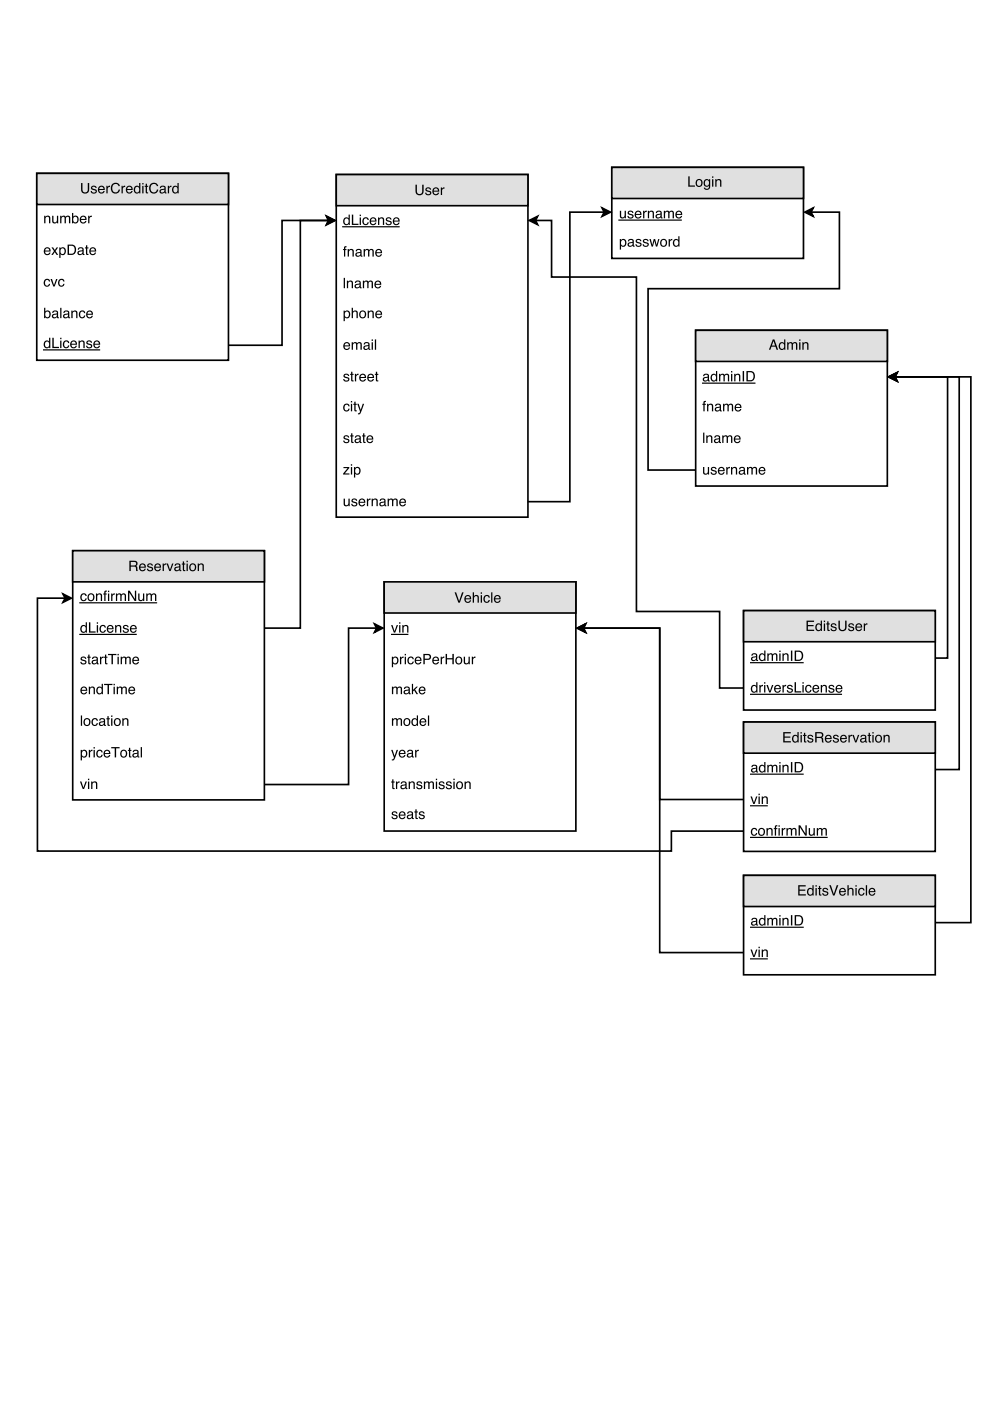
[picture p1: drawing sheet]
<svg xmlns="http://www.w3.org/2000/svg" width="210mm" height="297mm" viewBox="0 0 210 297" stroke-linecap="round" stroke-linejoin="round" font-family="sans-serif">
<path d="M71.3 37h40.6v72.7h-40.6z" fill="none" stroke="#000" stroke-width=".35"/>
<path d="M71.3 37h40.6v6.6h-40.6z" fill="#e0e0e0"/>
<path d="M71.3 37h40.6v6.6h-40.6z" fill="none" stroke="#000" stroke-width=".35"/>
<g fill="#000">
<path d="M88.1 39.2h.3v1.3a.56 .56 0 0 0 .6 .6 .56 .56 0 0 0 .5-.6v-1.3h.3v1.2a.87 .87 0 0 1-.8 1 .87 .87 0 0 1-.9-1zM90.3 39.8a.64 .64 0 0 1 1.1 .4h-.3a.34 .34 0 0 0-.3-.3 .34 .34 0 0 0-.3 .3l.1 .1a.76 .76 0 0 1 .8 .8 .69 .69 0 0 1-.7 .3 .69 .69 0 0 1-.6-.6h.3a.39 .39 0 0 0 .4 .4 .39 .39 0 0 0 .4-.4h-.1a.76 .76 0 0 1-.9-.8zM91.9 40a.73 .73 0 0 1 .9-.2 .73 .73 0 0 1 .3 .8h-1.1a.45 .45 0 0 0 .3 .6 .45 .45 0 0 0 .5-.4h.3a.78 .78 0 0 1-1.1 .5 .78 .78 0 0 1-.2-1.2zM92.1 40.1l-.1 .3h.9l-.3-.4zM93.5 39.8h.2v.2l.5-.3v.3h-.2l-.2 .3-.1 1h-.2z"/>
<path d="M72.9 58.9h.2v2.2h-.2zM73.5 59.5h.3v.2a.57 .57 0 0 1 .7-.2 .57 .57 0 0 1 .3 .6v1h-.2v-1a.39 .39 0 0 0-.5-.4 .39 .39 0 0 0-.3 .6v.8h-.3zM75.5 60.5a.38 .38 0 0 0 .5 .4 .38 .38 0 0 0 .2-.6zM75.3 59.7a.71 .71 0 0 1 1.2 .2v1h.2l-.2 .2a.45 .45 0 0 0-.7 0 .49 .49 0 0 1-.6-.3 .49 .49 0 0 1 .5-.6l.5-.1a.36 .36 0 0 0-.3-.4 .36 .36 0 0 0-.4 .3h-.3zM76.9 59.5h.3v.2a.52 .52 0 0 1 .9 0 .53 .53 0 0 1 .6-.2 .53 .53 0 0 1 .4 .5v1.1h-.3v-1.2l-.3-.2-.3 .3-.1 1.1h-.2v-1a.36 .36 0 0 0-.5-.4 .36 .36 0 0 0-.2 .6v.8h-.3zM79.6 59.7a.73 .73 0 0 1 .9-.1 .73 .73 0 0 1 .3 .8h-1.1a.45 .45 0 0 0 .3 .5 .45 .45 0 0 0 .5-.3h.3a.78 .78 0 0 1-1.1 .5 .78 .78 0 0 1-.2-1.2zM79.8 59.8l-.1 .4h.9l-.3-.5z"/>
<path d="M73 52.3l.5-.1v.2l-.3 .2v.2h.3v.2h-.3v1.4h-.3v-1.4h-.2v-.2h.2zM73.7 52.8h.3v.2a.57 .57 0 0 1 .6-.2 .57 .57 0 0 1 .4 .6v1h-.3v-1a.39 .39 0 0 0-.4-.4 .39 .39 0 0 0-.3 .6v.8h-.3zM75.6 53.8a.38 .38 0 0 0 .5 .4 .38 .38 0 0 0 .2-.6zM75.5 53a.71 .71 0 0 1 1.2 .2v1h.1l-.1 .2a.45 .45 0 0 0-.7 0 .49 .49 0 0 1-.7-.3 .49 .49 0 0 1 .5-.6l.6-.1a.36 .36 0 0 0-.3-.4 .36 .36 0 0 0-.4 .3h-.3zM77.1 52.8h.3v.2a.52 .52 0 0 1 .9 0 .53 .53 0 0 1 .6-.2 .53 .53 0 0 1 .3 .5v1.1h-.2l-.1-1.2-.2-.2-.4 .3v1.1h-.3v-1a.36 .36 0 0 0-.4-.4 .36 .36 0 0 0-.2 .6v.8h-.3zM79.8 53a.73 .73 0 0 1 .8-.1 .73 .73 0 0 1 .4 .8h-1.2a.45 .45 0 0 0 .4 .5 .45 .45 0 0 0 .5-.3h.3a.78 .78 0 0 1-1.1 .5 .78 .78 0 0 1-.3-1.2zM80 53.1l-.2 .4h.9l-.3-.5z"/>
<path d="M73.2 46.5a.55 .55 0 0 0-.1 .7 .55 .55 0 0 0 .7 .2 .55 .55 0 0 0 .1-.8 .55 .55 0 0 0-.7-.1zM73.1 46.2l.5-.1 .3 .2v-.8h.3v2.2h-.3v-.2a.73 .73 0 0 1-1 0 .73 .73 0 0 1-.1-1zM74.6 45.5h.3v1.9h1.1v.3h-1.4zM76.3 46.1h.2v1.6h-.2zM76.3 45.5h.2v.3h-.2zM77 46.3a.65 .65 0 0 1 .7-.2 .65 .65 0 0 1 .5 .5h-.3a.44 .44 0 0 0-.6-.3 .44 .44 0 0 0-.2 .6 .42 .42 0 0 0 .3 .6 .42 .42 0 0 0 .5-.4h.3a.72 .72 0 0 1-.9 .6 .72 .72 0 0 1-.5-1zM78.6 46.3a.73 .73 0 0 1 .9-.1 .73 .73 0 0 1 .3 .8h-1.1a.45 .45 0 0 0 .3 .5 .45 .45 0 0 0 .5-.3h.3a.78 .78 0 0 1-1.1 .5 .78 .78 0 0 1-.2-1.2zM78.8 46.4l-.1 .4h.8l-.2-.5zM80.2 46.1h.2v.2a.57 .57 0 0 1 .7-.2 .57 .57 0 0 1 .4 .6v1h-.3v-1a.39 .39 0 0 0-.5-.4 .39 .39 0 0 0-.3 .6v.8h-.2zM82 46.2a.64 .64 0 0 1 1 .4h-.2a.34 .34 0 0 0-.4-.3 .34 .34 0 0 0-.3 .3l.1 .1a.76 .76 0 0 1 .8 .7 .69 .69 0 0 1-.7 .4 .69 .69 0 0 1-.6-.6h.3a.39 .39 0 0 0 .4 .3 .39 .39 0 0 0 .4-.3l-.1-.1a.76 .76 0 0 1-.9-.7zM83.5 46.3a.73 .73 0 0 1 .9-.1 .73 .73 0 0 1 .3 .8h-1.1a.45 .45 0 0 0 .3 .5 .45 .45 0 0 0 .6-.3h.2a.78 .78 0 0 1-1.1 .5 .78 .78 0 0 1-.2-1.2zM83.7 46.4l-.1 .4h.9l-.3-.5z"/>
<path d="M73.2 66.2a.56 .56 0 0 0-.1 .7 .56 .56 0 0 0 .8 .2 .56 .56 0 0 0 .1-.7 .56 .56 0 0 0-.8-.2zM72.8 65.9h.3v.2a.7 .7 0 0 1 1-.1 .7 .7 0 0 1 .1 .9 .62 .62 0 0 1-.4 .6 .62 .62 0 0 1-.7-.2v.8h-.3zM74.6 65.3h.2v.8a.56 .56 0 0 1 .7-.3 .56 .56 0 0 1 .4 .6v1.1h-.3v-1.1a.39 .39 0 0 0-.5-.3 .39 .39 0 0 0-.3 .5v.9h-.2zM76.5 66.2a.56 .56 0 0 0 0 .8 .56 .56 0 0 0 .8 .1 .55 .55 0 0 0 0-.8 .55 .55 0 0 0-.8-.1zM76.4 66a.78 .78 0 0 1 1.1 .2 .78 .78 0 0 1-.2 1.1 .78 .78 0 0 1-1.1-.2v-.7zM78 65.9h.2v.2a.57 .57 0 0 1 .7-.3 .57 .57 0 0 1 .4 .6v1.1h-.3v-1.1a.39 .39 0 0 0-.5-.3 .39 .39 0 0 0-.3 .5v.9h-.2zM79.8 66.1a.73 .73 0 0 1 .9-.2 .73 .73 0 0 1 .3 .8h-1.2a.45 .45 0 0 0 .4 .6 .45 .45 0 0 0 .5-.3h.3a.78 .78 0 0 1-1.1 .4 .78 .78 0 0 1-.2-1.2zM80 66.2l-.1 .3h.8l-.3-.4z"/>
<path d="M73 72.8a.73 .73 0 0 1 .9-.2 .73 .73 0 0 1 .3 .8h-1.1a.45 .45 0 0 0 .3 .6 .45 .45 0 0 0 .5-.3h.3a.78 .78 0 0 1-1.1 .4 .78 .78 0 0 1-.2-1.2zM73.2 72.9l-.1 .3h.9l-.3-.4zM74.6 72.6h.2v.2a.52 .52 0 0 1 .9 0 .53 .53 0 0 1 .6-.3 .53 .53 0 0 1 .4 .6v1.1h-.3v-1.3l-.2-.1-.4 .2v1.2h-.3v-1.1a.36 .36 0 0 0-.5-.3 .36 .36 0 0 0-.2 .5v.9h-.2zM77.3 73.6a.38 .38 0 0 0 .5 .3 .38 .38 0 0 0 .2-.5zM77.2 72.7a.71 .71 0 0 1 1.2 .3v.9l.1 .1-.1 .2a.45 .45 0 0 0-.7 0 .49 .49 0 0 1-.7-.4 .49 .49 0 0 1 .5-.6l.6-.1a.36 .36 0 0 0-.4-.4 .36 .36 0 0 0-.3 .3h-.3zM78.8 72.6h.3v1.6h-.3zM78.8 72h.3v.3h-.3zM79.5 72h.2v2.2h-.2z"/>
<path d="M73 79.4a.64 .64 0 0 1 1 .3h-.2a.34 .34 0 0 0-.4-.3 .34 .34 0 0 0-.3 .4h.1a.76 .76 0 0 1 .8 .8 .69 .69 0 0 1-.7 .3 .69 .69 0 0 1-.5-.5h.2a.39 .39 0 0 0 .4 .3 .39 .39 0 0 0 .4-.4h-.1a.76 .76 0 0 1-.8-.8zM74.4 78.8h.3v.5h.3v.2h-.3v1l.3 .1v.3h-.4l-.1-.2-.1-1.2h-.2v-.2h.2zM75.2 79.3h.3v.2l.5-.3v.3h-.2l-.3 .3v1.1h-.3zM76.4 79.5a.73 .73 0 0 1 .9-.2 .73 .73 0 0 1 .3 .8h-1.2a.45 .45 0 0 0 .4 .6 .45 .45 0 0 0 .5-.3h.3a.78 .78 0 0 1-1.1 .4 .78 .78 0 0 1-.2-1.2zM76.6 79.6l-.1 .3h.8l-.2-.4zM78.1 79.5a.73 .73 0 0 1 .9-.2 .73 .73 0 0 1 .3 .8h-1.2a.45 .45 0 0 0 .4 .6 .45 .45 0 0 0 .5-.3h.3a.78 .78 0 0 1-1.1 .4 .78 .78 0 0 1-.3-1.2zM78.3 79.6l-.1 .3h.8l-.3-.4zM79.7 78.8h.3v.5h.2v.2h-.2v1l.2 .1v.3h-.3l-.2-.2v-1.2h-.2v-.2h.2z"/>
<path d="M73 92.4a.64 .64 0 0 1 1 .4h-.2a.34 .34 0 0 0-.4-.3 .34 .34 0 0 0-.3 .3l.1 .1a.76 .76 0 0 1 .8 .7 .69 .69 0 0 1-.7 .4 .69 .69 0 0 1-.5-.6h.2a.39 .39 0 0 0 .4 .3 .39 .39 0 0 0 .4-.3l-.1-.1a.76 .76 0 0 1-.8-.7zM74.4 91.9h.3v.4h.3v.2h-.3v1.1l.3 .1v.2h-.4l-.1-.2-.1-1.2h-.2v-.2h.2zM75.5 93.4a.38 .38 0 0 0 .5 .3 .38 .38 0 0 0 .2-.6zM75.3 92.5a.71 .71 0 0 1 1.2 .2v1h.2l-.2 .2a.45 .45 0 0 0-.7 0 .49 .49 0 0 1-.6-.3 .49 .49 0 0 1 .5-.6l.5-.1a.36 .36 0 0 0-.3-.4 .36 .36 0 0 0-.4 .3h-.3zM77 91.9h.3v.4h.2v.2h-.2v1.1l.2 .1v.2h-.3l-.2-.2v-1.2h-.2v-.2h.2zM77.9 92.5a.73 .73 0 0 1 .9-.1 .73 .73 0 0 1 .3 .8h-1.1a.45 .45 0 0 0 .3 .5 .45 .45 0 0 0 .6-.3h.2a.78 .78 0 0 1-1.1 .5 .78 .78 0 0 1-.2-1.2zM78.1 92.6l-.1 .4h.9l-.3-.5z"/>
<path d="M73 85.8a.65 .65 0 0 1 .7-.2 .65 .65 0 0 1 .4 .5h-.2a.44 .44 0 0 0-.6-.3 .44 .44 0 0 0-.3 .7 .42 .42 0 0 0 .3 .5 .42 .42 0 0 0 .6-.4h.2a.72 .72 0 0 1-.9 .6 .72 .72 0 0 1-.4-1zM74.4 85.6h.3v1.6h-.3zM74.4 85h.3v.3h-.3zM75.1 85.2h.3v.4h.2v.2h-.2v1.1l.2 .1v.2h-.3l-.2-.2v-1.2h-.2v-.2h.2zM75.7 85.6h.4l.4 1.3 .4-1.3h.3l-.6 1.7a.53 .53 0 0 1-.7 .5v-.2h.3l.1-.3z"/>
<path d="M72.8 99h1.3v.2l-1 1.2h1v.2h-1.4v-.2l1-1.1h-.9zM74.4 99h.3v1.6h-.3zM74.4 98.4h.3v.3h-.3zM75.4 99.3a.56 .56 0 0 0-.1 .8 .56 .56 0 0 0 .8 .2 .56 .56 0 0 0 .1-.8 .56 .56 0 0 0-.8-.2zM75 99h.3v.2a.7 .7 0 0 1 1-.1 .7 .7 0 0 1 .1 1 .62 .62 0 0 1-.4 .5 .62 .62 0 0 1-.7-.2v.8h-.3z"/>
<path d="M72.9 105.7h.2v1.1a.41 .41 0 0 0 .6 .3 .41 .41 0 0 0 .2-.6v-.8h.2v1.6h-.2v-.2a.55 .55 0 0 1-.6 .2 .55 .55 0 0 1-.4-.5zM74.7 105.8a.64 .64 0 0 1 1 .4h-.2a.34 .34 0 0 0-.4-.3 .34 .34 0 0 0-.3 .3l.1 .1a.76 .76 0 0 1 .8 .8 .69 .69 0 0 1-.7 .3 .69 .69 0 0 1-.5-.6h.2a.39 .39 0 0 0 .4 .4 .39 .39 0 0 0 .4-.4l-.1-.1a.76 .76 0 0 1-.8-.7zM76.2 105.9a.73 .73 0 0 1 .9-.1 .73 .73 0 0 1 .4 .8h-1.2a.45 .45 0 0 0 .3 .5 .45 .45 0 0 0 .6-.3h.2a.78 .78 0 0 1-1.1 .5 .78 .78 0 0 1-.2-1.2zM76.4 106.1l-.1 .3h.9l-.3-.5zM77.8 105.7h.2v.3l.6-.3v.3h-.3l-.2 .2v1.1h-.3zM78.8 105.7h.2v.2a.57 .57 0 0 1 .7-.2 .57 .57 0 0 1 .4 .6v1h-.3v-1a.39 .39 0 0 0-.5-.4 .39 .39 0 0 0-.2 .6v.8h-.3zM80.7 106.8a.38 .38 0 0 0 .5 .3 .38 .38 0 0 0 .2-.6zM80.6 105.9a.71 .71 0 0 1 1.1 .2v1h.2l-.1 .2a.45 .45 0 0 0-.7 0 .49 .49 0 0 1-.7-.3 .49 .49 0 0 1 .5-.6l.6-.1a.36 .36 0 0 0-.4-.4 .36 .36 0 0 0-.4 .3h-.2zM82.2 105.7h.2v.2a.52 .52 0 0 1 .9 0 .53 .53 0 0 1 .7-.2 .53 .53 0 0 1 .3 .6v1h-.3v-1.2l-.2-.2-.4 .3v1.1h-.3v-1a.36 .36 0 0 0-.4-.4 .36 .36 0 0 0-.2 .6v.8h-.3zM84.8 105.9a.73 .73 0 0 1 .9-.1 .73 .73 0 0 1 .4 .8h-1.2a.45 .45 0 0 0 .4 .5 .45 .45 0 0 0 .5-.3h.3a.78 .78 0 0 1-1.1 .5 .78 .78 0 0 1-.3-1.2zM85.1 106.1l-.2 .3h.9l-.3-.5z"/>
</g>
<path d="M72.7 48.1h11.9" fill="none" stroke="#000" stroke-width=".25"/>
<path d="M147.5 70h40.6v33h-40.6z" fill="#fff"/>
<path d="M147.5 70h40.6v33h-40.6z" fill="none" stroke="#000" stroke-width=".35"/>
<path d="M147.5 70h40.6v6.6h-40.6z" fill="#e0e0e0"/>
<path d="M147.5 70h40.6v6.6h-40.6z" fill="none" stroke="#000" stroke-width=".35"/>
<g fill="#000">
<path d="M164 72.3l-.3 1h.6zM163.9 72h.3l.8 2.2h-.3l-.3-.7h-.8l-.3 .7h-.3zM165.5 72.9a.55 .55 0 0 0-.1 .8 .55 .55 0 0 0 .7 .1 .55 .55 0 0 0 .1-.7 .55 .55 0 0 0-.7-.2zM165.4 72.6h.6l.3 .2v-.8h.2v2.2h-.2v-.3a.73 .73 0 0 1-1.1 .1 .73 .73 0 0 1 0-1zM166.9 72.6h.3v.2a.52 .52 0 0 1 .9 0 .53 .53 0 0 1 .6-.3 .53 .53 0 0 1 .4 .6v1.1h-.3v-1.3l-.3-.1-.4 .2v1.2h-.3v-1.1a.36 .36 0 0 0-.4-.3 .36 .36 0 0 0-.2 .5v.9h-.3zM169.4 72.6h.3v1.6h-.3zM169.4 72h.3v.3h-.3zM170.1 72.6h.3v.2a.57 .57 0 0 1 .6-.2 .57 .57 0 0 1 .4 .5v1.1h-.3v-1.1a.39 .39 0 0 0-.4-.3 .39 .39 0 0 0-.3 .5v.9h-.3z"/>
<path d="M149.1 91.7h.2v2.2h-.2zM149.7 92.3h.3v.2a.57 .57 0 0 1 .7-.2 .57 .57 0 0 1 .3 .6v1h-.2v-1a.39 .39 0 0 0-.5-.4 .39 .39 0 0 0-.3 .6v.8h-.3zM151.7 93.4a.38 .38 0 0 0 .5 .3 .38 .38 0 0 0 .2-.6zM151.5 92.5a.71 .71 0 0 1 1.2 .2v1h.2l-.2 .2a.45 .45 0 0 0-.7 0 .49 .49 0 0 1-.6-.3 .49 .49 0 0 1 .5-.6l.5-.1a.36 .36 0 0 0-.3-.4 .36 .36 0 0 0-.4 .3h-.3zM153.1 92.3h.3v.2a.52 .52 0 0 1 .9 0 .53 .53 0 0 1 .6-.2 .53 .53 0 0 1 .4 .5v1.1h-.3v-1.2l-.3-.2-.3 .3-.1 1.1h-.2v-1a.36 .36 0 0 0-.5-.4 .36 .36 0 0 0-.2 .6v.8h-.3zM155.8 92.5a.73 .73 0 0 1 .9-.1 .73 .73 0 0 1 .3 .8h-1.1a.45 .45 0 0 0 .3 .5 .45 .45 0 0 0 .5-.3h.3a.78 .78 0 0 1-1.1 .5 .78 .78 0 0 1-.2-1.2zM156 92.6l-.1 .4h.9l-.3-.5z"/>
<path d="M149.2 85.1l.5-.1v.2l-.3 .2v.2h.3v.2h-.3v1.4h-.3v-1.4h-.2v-.2h.2zM149.9 85.6h.3v.2a.57 .57 0 0 1 .6-.2 .57 .57 0 0 1 .4 .6v1h-.3v-1a.39 .39 0 0 0-.4-.4 .39 .39 0 0 0-.3 .6v.8h-.3zM151.8 86.7a.38 .38 0 0 0 .5 .3 .38 .38 0 0 0 .2-.6zM151.7 85.8a.71 .71 0 0 1 1.2 .2v1h.1l-.1 .2a.45 .45 0 0 0-.7 0 .49 .49 0 0 1-.7-.3 .49 .49 0 0 1 .5-.6l.6-.1a.36 .36 0 0 0-.3-.4 .36 .36 0 0 0-.4 .3h-.3zM153.3 85.6h.3v.2a.52 .52 0 0 1 .9 0 .53 .53 0 0 1 .6-.2 .53 .53 0 0 1 .3 .5v1.1h-.2l-.1-1.2-.2-.2-.4 .3v1.1h-.3v-1a.36 .36 0 0 0-.4-.4 .36 .36 0 0 0-.2 .6v.8h-.3zM156 85.8a.73 .73 0 0 1 .8-.1 .73 .73 0 0 1 .4 .8h-1.2a.45 .45 0 0 0 .4 .5 .45 .45 0 0 0 .5-.3h.3a.78 .78 0 0 1-1.1 .5 .78 .78 0 0 1-.3-1.2zM156.2 85.9l-.2 .4h.9l-.3-.5z"/>
<path d="M149.1 99h.2v1.1a.41 .41 0 0 0 .6 .3 .41 .41 0 0 0 .2-.6v-.8h.2v1.6h-.2v-.2a.55 .55 0 0 1-.6 .2 .55 .55 0 0 1-.4-.5zM150.9 99.1a.64 .64 0 0 1 1 .4h-.2a.34 .34 0 0 0-.4-.3 .34 .34 0 0 0-.3 .3l.1 .1a.76 .76 0 0 1 .8 .7 .69 .69 0 0 1-.7 .4 .69 .69 0 0 1-.5-.6h.2a.39 .39 0 0 0 .4 .3 .39 .39 0 0 0 .4-.3l-.1-.1a.76 .76 0 0 1-.8-.7zM152.4 99.2a.73 .73 0 0 1 .9-.1 .73 .73 0 0 1 .4 .8h-1.2a.45 .45 0 0 0 .3 .5 .45 .45 0 0 0 .6-.3h.2a.78 .78 0 0 1-1.1 .5 .78 .78 0 0 1-.2-1.2zM152.6 99.3l-.1 .4h.9l-.3-.5zM154 99h.2v.3l.6-.3v.3h-.3l-.2 .2v1.1h-.3zM155 99h.2v.2a.57 .57 0 0 1 .7-.2 .57 .57 0 0 1 .4 .6v1h-.3v-1a.39 .39 0 0 0-.5-.4 .39 .39 0 0 0-.2 .6v.8h-.3zM156.9 100.1a.38 .38 0 0 0 .5 .3 .38 .38 0 0 0 .2-.6zM156.8 99.2a.71 .71 0 0 1 1.1 .2v1h.2l-.1 .2a.45 .45 0 0 0-.7 0 .49 .49 0 0 1-.7-.3 .49 .49 0 0 1 .5-.6l.6-.1a.36 .36 0 0 0-.4-.4 .36 .36 0 0 0-.4 .3h-.2zM158.4 99h.2v.2a.52 .52 0 0 1 .9 0 .53 .53 0 0 1 .7-.2 .53 .53 0 0 1 .3 .6v1h-.3v-1.2l-.2-.2-.4 .3v1.1h-.3v-1a.36 .36 0 0 0-.4-.4 .36 .36 0 0 0-.2 .6v.8h-.3zM161 99.2a.73 .73 0 0 1 .9-.1 .73 .73 0 0 1 .4 .8h-1.2a.45 .45 0 0 0 .4 .5 .45 .45 0 0 0 .5-.3h.3a.78 .78 0 0 1-1.1 .5 .78 .78 0 0 1-.3-1.2zM161.3 99.3l-.2 .4h.9l-.3-.5z"/>
<path d="M149.3 80.3a.38 .38 0 0 0 .5 .3 .38 .38 0 0 0 .2-.5zM149.2 79.4a.71 .71 0 0 1 1.1 .3v.9l.2 .1-.1 .2a.45 .45 0 0 0-.7 0 .49 .49 0 0 1-.7-.4 .49 .49 0 0 1 .5-.6l.5-.1a.36 .36 0 0 0-.3-.4 .36 .36 0 0 0-.4 .3h-.2zM151.1 79.6a.55 .55 0 0 0-.1 .8 .55 .55 0 0 0 .7 .1 .55 .55 0 0 0 .1-.7 .55 .55 0 0 0-.7-.2zM151 79.3h.5l.3 .2v-.8h.3v2.2h-.3v-.3a.73 .73 0 0 1-1 .1 .73 .73 0 0 1-.1-1zM152.5 79.3h.2v.2a.52 .52 0 0 1 .9 0 .53 .53 0 0 1 .6-.2 .53 .53 0 0 1 .4 .5v1.1h-.3v-1.3l-.2-.1-.4 .2v1.2h-.3v-1.1a.36 .36 0 0 0-.5-.3 .36 .36 0 0 0-.2 .5v.9h-.2zM155 79.3h.3v1.6h-.3zM155 78.7h.3v.3h-.3zM155.7 79.3h.2v.2a.57 .57 0 0 1 .7-.2 .57 .57 0 0 1 .4 .5v1.1h-.3v-1a.39 .39 0 0 0-.5-.4 .39 .39 0 0 0-.3 .5v.9h-.2zM157.5 78.7h.3v2.2h-.3zM158.6 78.9v1.7h.5a.86 .86 0 0 0 .7-.8 .86 .86 0 0 0-.7-.9zM158.3 78.7h.8a1.11 1.11 0 0 1 1 1.1 1.11 1.11 0 0 1-1 1.1h-.8z"/>
</g>
<path d="M148.9 81.2h11.1" fill="none" stroke="#000" stroke-width=".25"/>
<path d="M15.4 116.8h40.7v52.8h-40.7z" fill="#fff"/>
<path d="M15.4 116.8h40.7v52.8h-40.7z" fill="none" stroke="#000" stroke-width=".35"/>
<path d="M15.4 116.8h40.7v6.6h-40.7z" fill="#e0e0e0"/>
<path d="M15.4 116.8h40.7v6.6h-40.7z" fill="none" stroke="#000" stroke-width=".35"/>
<g fill="#000">
<path d="M27.7 119.1v.8h.7a.38 .38 0 0 0 .5-.4 .38 .38 0 0 0-.4-.4zM27.4 118.9a1.88 1.88 0 0 1 1.6 .2l.1 .6-.2 .3 .2 .2 .1 .9h-.3l-.1-.8-.4-.2h-.7v1h-.3zM29.7 119.7a.73 .73 0 0 1 .9-.2 .73 .73 0 0 1 .3 .9h-1.1a.45 .45 0 0 0 .3 .5 .45 .45 0 0 0 .5-.3h.3a.78 .78 0 0 1-1.1 .4 .78 .78 0 0 1-.2-1.1zM29.9 119.8l-.1 .3h.8l-.2-.4zM31.4 119.6a.64 .64 0 0 1 1 .3h-.2a.34 .34 0 0 0-.4-.2 .34 .34 0 0 0-.3 .3h.1a.76 .76 0 0 1 .8 .8 .69 .69 0 0 1-.7 .3 .69 .69 0 0 1-.5-.5h.2a.39 .39 0 0 0 .4 .3 .39 .39 0 0 0 .4-.3l-.1-.1a.76 .76 0 0 1-.9-.8zM32.9 119.7a.73 .73 0 0 1 .9-.2 .73 .73 0 0 1 .3 .9h-1.1a.45 .45 0 0 0 .3 .5 .45 .45 0 0 0 .6-.3h.2a.78 .78 0 0 1-1.1 .4 .78 .78 0 0 1-.2-1.1zM33.1 119.8l-.1 .3h.9l-.3-.4zM34.5 119.5h.2v.3l.6-.3v.2l-.3 .1-.2 .2-.1 1.1h-.2zM35.3 119.5h.3l.4 1.3 .5-1.3h.3l-.6 1.6h-.3zM37.2 120.5a.38 .38 0 0 0 .5 .4 .38 .38 0 0 0 .2-.6zM37.1 119.7a.71 .71 0 0 1 1.2 .2v.9l.1 .1-.1 .2a.45 .45 0 0 0-.7 0 .49 .49 0 0 1-.7-.4 .49 .49 0 0 1 .5-.5l.6-.2a.36 .36 0 0 0-.3-.4 .36 .36 0 0 0-.4 .4h-.3zM38.8 119h.2v.5h.3v.2h-.3v1l.3 .2v.2h-.4l-.1-.2v-1.2h-.3v-.2h.3zM39.5 119.5h.3v1.6h-.3zM39.5 118.9h.3v.3h-.3zM40.5 119.9a.56 .56 0 0 0 0 .7 .56 .56 0 0 0 .7 .1 .55 .55 0 0 0 .1-.8 .55 .55 0 0 0-.8 0zM40.3 119.7a.78 .78 0 0 1 1.1 .1 .78 .78 0 0 1-.1 1.1 .78 .78 0 0 1-1.1-.2l-.1-.6zM41.9 119.5h.3v.2a.57 .57 0 0 1 .6-.2 .57 .57 0 0 1 .4 .6v1h-.3v-1a.39 .39 0 0 0-.4-.4 .39 .39 0 0 0-.3 .5v.9h-.3z"/>
<path d="M17.4 132.9a.55 .55 0 0 0-.1 .7 .55 .55 0 0 0 .8 .2 .55 .55 0 0 0 .1-.8 .55 .55 0 0 0-.8-.1zM17.3 132.6l.6-.1 .3 .2v-.8h.2v2.2h-.2v-.2a.73 .73 0 0 1-1 .1 .73 .73 0 0 1-.1-1.1zM18.9 131.9h.3v2h1.1v.2h-1.4zM20.5 132.5h.3v1.6h-.3zM20.5 131.9h.3v.3h-.3zM21.3 132.7a.65 .65 0 0 1 .7-.2 .65 .65 0 0 1 .4 .6h-.2a.44 .44 0 0 0-.6-.3 .44 .44 0 0 0-.2 .6 .42 .42 0 0 0 .3 .5 .42 .42 0 0 0 .5-.3h.2a.72 .72 0 0 1-.9 .5 .72 .72 0 0 1-.4-1zM22.8 132.7a.73 .73 0 0 1 .9-.1 .73 .73 0 0 1 .4 .8h-1.2a.45 .45 0 0 0 .4 .5 .45 .45 0 0 0 .5-.3h.3a.78 .78 0 0 1-1.1 .5 .78 .78 0 0 1-.3-1.2zM23.1 132.9l-.2 .3h.9l-.3-.4zM24.4 132.5h.3v.3a.57 .57 0 0 1 .6-.3 .57 .57 0 0 1 .4 .6v1h-.3v-1a.39 .39 0 0 0-.4-.3 .39 .39 0 0 0-.3 .5v.8h-.3zM26.2 132.6a.64 .64 0 0 1 1.1 .4h-.3a.34 .34 0 0 0-.3-.3 .34 .34 0 0 0-.3 .3v.1a.76 .76 0 0 1 .9 .8 .69 .69 0 0 1-.7 .3 .69 .69 0 0 1-.6-.6h.3a.39 .39 0 0 0 .4 .4 .39 .39 0 0 0 .3-.4v-.1a.76 .76 0 0 1-.9-.7zM27.8 132.7a.73 .73 0 0 1 .8-.1 .73 .73 0 0 1 .4 .8h-1.2a.45 .45 0 0 0 .4 .5 .45 .45 0 0 0 .5-.3h.3a.78 .78 0 0 1-1.1 .5 .78 .78 0 0 1-.3-1.2zM28 132.9l-.2 .3h.9l-.3-.4z"/>
<path d="M17.2 126a.65 .65 0 0 1 .7-.2 .65 .65 0 0 1 .5 .6h-.3a.44 .44 0 0 0-.6-.4 .44 .44 0 0 0-.2 .7 .42 .42 0 0 0 .3 .5 .42 .42 0 0 0 .5-.3h.3a.72 .72 0 0 1-1 .5 .72 .72 0 0 1-.4-1zM18.9 126.2a.56 .56 0 0 0 0 .8 .56 .56 0 0 0 .8 0 .55 .55 0 0 0 0-.7 .55 .55 0 0 0-.8-.1zM18.7 126a.78 .78 0 0 1 1.2 .1 .78 .78 0 0 1-.2 1.1 .78 .78 0 0 1-1.1-.1v-.7zM20.3 125.8h.3v.3a.57 .57 0 0 1 .7-.3 .57 .57 0 0 1 .3 .6v1h-.2v-1a.39 .39 0 0 0-.5-.3 .39 .39 0 0 0-.3 .5v.8h-.3zM22.2 125.3l.4-.1v.3l-.2 .1v.2h.2v.2h-.2v1.4h-.3v-1.4h-.2v-.2h.2zM22.9 125.8h.3v1.6h-.3zM22.9 125.2h.3v.3h-.3zM23.6 125.8h.2v.3l.5-.3v.3h-.2l-.2 .2-.1 1.1h-.2zM24.6 125.8h.2v.3a.52 .52 0 0 1 .9-.1 .53 .53 0 0 1 .7-.2 .53 .53 0 0 1 .3 .6v1h-.3v-1.2l-.2-.2-.4 .3v1.1h-.3v-1a.36 .36 0 0 0-.5-.4 .36 .36 0 0 0-.2 .6v.8h-.2zM27.1 125.2h.4l1.1 1.8v-1.8h.3v2.2h-.3l-1.2-1.7v1.7h-.3zM29.3 125.8h.3v1.1a.41 .41 0 0 0 .5 .3 .41 .41 0 0 0 .2-.6v-.8h.3v1.6h-.3v-.2a.55 .55 0 0 1-.6 .2 .55 .55 0 0 1-.4-.5zM31 125.8h.3v.3a.52 .52 0 0 1 .9-.1 .53 .53 0 0 1 .6-.2 .53 .53 0 0 1 .3 .6v1h-.2v-1.2l-.3-.2-.4 .3v1.1h-.3v-1a.36 .36 0 0 0-.4-.4 .36 .36 0 0 0-.2 .6v.8h-.3z"/>
<path d="M17.1 151.7h.3v2.2h-.3zM18.1 152.7a.56 .56 0 0 0-.1 .7 .56 .56 0 0 0 .8 .1 .55 .55 0 0 0 .1-.8 .55 .55 0 0 0-.8 0zM17.9 152.5a.78 .78 0 0 1 1.1 .1 .78 .78 0 0 1-.1 1.1 .78 .78 0 0 1-1.1-.1l-.1-.7zM19.6 152.5a.65 .65 0 0 1 .7-.2 .65 .65 0 0 1 .5 .5h-.3a.44 .44 0 0 0-.6-.3 .44 .44 0 0 0-.2 .6 .42 .42 0 0 0 .3 .6 .42 .42 0 0 0 .5-.4h.3a.72 .72 0 0 1-1 .6 .72 .72 0 0 1-.4-1zM21.3 153.3a.38 .38 0 0 0 .5 .4 .38 .38 0 0 0 .2-.6zM21.1 152.5a.71 .71 0 0 1 1.2 .2v.9l.2 .1-.2 .2a.45 .45 0 0 0-.7 0 .49 .49 0 0 1-.6-.3 .49 .49 0 0 1 .5-.6l.5-.2a.36 .36 0 0 0-.3-.3 .36 .36 0 0 0-.4 .3h-.3zM22.8 151.8h.2v.5h.3v.2h-.3v1l.3 .2v.2h-.4l-.1-.2v-1.2h-.2v-.2h.2zM23.6 152.3h.2v1.6h-.2zM23.6 151.7h.2v.3h-.2zM24.5 152.7a.56 .56 0 0 0 0 .7 .56 .56 0 0 0 .7 .1 .55 .55 0 0 0 .1-.8 .55 .55 0 0 0-.8 0zM24.3 152.5a.78 .78 0 0 1 1.1 .1 .78 .78 0 0 1-.1 1.1 .78 .78 0 0 1-1.1-.1v-.7zM25.9 152.3h.3v.2a.57 .57 0 0 1 .6-.2 .57 .57 0 0 1 .4 .6v1h-.2v-1a.39 .39 0 0 0-.5-.4 .39 .39 0 0 0-.3 .5v.9h-.3z"/>
<path d="M17.2 139.3a.64 .64 0 0 1 1.1 .4h-.3a.34 .34 0 0 0-.3-.3 .34 .34 0 0 0-.3 .3l.1 .1a.76 .76 0 0 1 .8 .8 .69 .69 0 0 1-.7 .3 .69 .69 0 0 1-.6-.6h.3a.39 .39 0 0 0 .4 .4 .39 .39 0 0 0 .4-.4l-.1-.1a.76 .76 0 0 1-.9-.7zM18.7 138.8h.3v.4h.2v.3h-.2v1l.2 .1v.2h-.3l-.2-.2v-1.1h-.2v-.3h.2zM19.7 140.3a.38 .38 0 0 0 .5 .3 .38 .38 0 0 0 .2-.6zM19.6 139.4a.71 .71 0 0 1 1.2 .2v1h.1l-.1 .3a.45 .45 0 0 0-.7 0 .49 .49 0 0 1-.7-.4 .49 .49 0 0 1 .5-.6l.6-.1a.36 .36 0 0 0-.4-.4 .36 .36 0 0 0-.3 .3h-.3zM21.2 139.2h.3v.3l.5-.3v.3h-.3l-.2 .3v1h-.3zM22.3 138.8h.2v.4h.3v.3h-.3v1l.3 .1v.2h-.4l-.1-.2v-1.1h-.3v-.3h.3zM22.9 138.6h1.8v.3h-.8v1.9h-.3v-1.9h-.7zM24.9 139.2h.3v1.6h-.3zM24.9 138.6h.3v.3h-.3zM25.6 139.2h.3v.3a.52 .52 0 0 1 .9 0 .53 .53 0 0 1 .6-.3 .53 .53 0 0 1 .3 .6v1h-.2l-.1-1.2-.2-.2-.4 .3v1.1h-.3v-1a.36 .36 0 0 0-.4-.4 .36 .36 0 0 0-.2 .6v.8h-.3zM28.2 139.4a.73 .73 0 0 1 .9-.1 .73 .73 0 0 1 .4 .8h-1.2a.45 .45 0 0 0 .4 .5 .45 .45 0 0 0 .5-.3h.3a.78 .78 0 0 1-1.1 .5 .78 .78 0 0 1-.3-1.2zM28.5 139.6l-.2 .3h.9l-.3-.4z"/>
<path d="M17.2 145.8a.73 .73 0 0 1 .9-.2 .73 .73 0 0 1 .4 .9h-1.2a.45 .45 0 0 0 .4 .5 .45 .45 0 0 0 .5-.3h.3a.78 .78 0 0 1-1.1 .4 .78 .78 0 0 1-.3-1.1zM17.5 145.9l-.2 .4h.9l-.3-.5zM18.8 145.6h.3v.2a.57 .57 0 0 1 .6-.2 .57 .57 0 0 1 .4 .6v1h-.2v-1a.39 .39 0 0 0-.5-.4 .39 .39 0 0 0-.3 .5v.9h-.3zM20.8 145.9a.55 .55 0 0 0-.1 .8 .55 .55 0 0 0 .8 .1 .55 .55 0 0 0 .1-.7 .55 .55 0 0 0-.8-.2zM20.7 145.7l.6-.1 .3 .2v-.8h.2v2.2h-.2v-.2a.73 .73 0 0 1-1 0 .73 .73 0 0 1-.1-1zM22.1 145h1.7v.3h-.7v1.9h-.3v-1.9h-.7zM24.1 145.6h.2v1.6h-.2zM24.1 145h.2v.3h-.2zM24.7 145.6h.3v.2a.52 .52 0 0 1 .9 0 .53 .53 0 0 1 .6-.2 .53 .53 0 0 1 .4 .5v1.1h-.3v-1.3l-.3-.1-.3 .2v1.2h-.3v-1.1a.36 .36 0 0 0-.5-.3 .36 .36 0 0 0-.2 .5v.9h-.3zM27.4 145.8a.73 .73 0 0 1 .9-.2 .73 .73 0 0 1 .4 .9h-1.2a.45 .45 0 0 0 .3 .5 .45 .45 0 0 0 .6-.3h.2a.78 .78 0 0 1-1.1 .4 .78 .78 0 0 1-.2-1.1zM27.6 145.9l-.1 .4h.9l-.3-.5z"/>
<path d="M16.9 165.7h.4l.4 1.3 .4-1.3h.3l-.6 1.6h-.3zM18.7 165.7h.2v1.6h-.2zM18.7 165.1h.2v.3h-.2zM19.3 165.7h.3v.2a.57 .57 0 0 1 .6-.2 .57 .57 0 0 1 .4 .6v1h-.2v-1a.39 .39 0 0 0-.5-.4 .39 .39 0 0 0-.3 .6v.8h-.3z"/>
<path d="M17.5 159.3a.56 .56 0 0 0-.1 .8 .56 .56 0 0 0 .7 .1 .56 .56 0 0 0 .1-.7 .56 .56 0 0 0-.7-.2zM17.1 159h.3v.2a.7 .7 0 0 1 .9-.1 .7 .7 0 0 1 .2 1 .62 .62 0 0 1-.5 .5 .62 .62 0 0 1-.6-.2v.8h-.3zM18.8 159h.3v.3l.5-.3v.2l-.3 .1-.2 .2v1.1h-.3zM19.8 159h.3v1.6h-.3zM19.8 158.4h.3v.3h-.3zM20.6 159.2a.65 .65 0 0 1 .7-.2 .65 .65 0 0 1 .5 .5h-.3a.44 .44 0 0 0-.6-.3 .44 .44 0 0 0-.2 .6 .42 .42 0 0 0 .3 .6 .42 .42 0 0 0 .5-.4h.3a.72 .72 0 0 1-1 .6 .72 .72 0 0 1-.4-1zM22.2 159.2a.73 .73 0 0 1 .8-.2 .73 .73 0 0 1 .4 .9h-1.2a.45 .45 0 0 0 .4 .5 .45 .45 0 0 0 .5-.3h.3a.78 .78 0 0 1-1.1 .5 .78 .78 0 0 1-.3-1.2zM22.4 159.3l-.2 .4h.9l-.3-.5zM23.6 158.4h1.8v.3h-.8v1.9h-.3v-1.9h-.7zM25.9 159.4a.56 .56 0 0 0-.1 .7 .56 .56 0 0 0 .8 .1 .55 .55 0 0 0 0-.8 .55 .55 0 0 0-.7 0zM25.7 159.2a.78 .78 0 0 1 1.1 .1 .78 .78 0 0 1-.1 1.1 .78 .78 0 0 1-1.1-.1l-.1-.7zM27.3 158.5h.3v.5h.3v.2h-.3v1l.3 .2v.2h-.4l-.1-.2-.1-1.2h-.2v-.2h.2zM28.4 160a.38 .38 0 0 0 .5 .4 .38 .38 0 0 0 .2-.6zM28.2 159.2a.71 .71 0 0 1 1.2 .2v.9l.2 .1-.2 .2a.45 .45 0 0 0-.7 0 .49 .49 0 0 1-.6-.3 .49 .49 0 0 1 .5-.6l.5-.2a.36 .36 0 0 0-.3-.3 .36 .36 0 0 0-.4 .3h-.3zM29.8 158.4h.3v2.2h-.3z"/>
</g>
<path d="M16.9 127.8h16.3M16.9 134.5h12" fill="none" stroke="#000" stroke-width=".25"/>
<path d="M81.5 123.4h40.6v52.8h-40.6z" fill="#fff"/>
<path d="M81.5 123.4h40.6v52.8h-40.6z" fill="none" stroke="#000" stroke-width=".35"/>
<path d="M81.5 123.4h40.6v6.6h-40.6z" fill="#e0e0e0"/>
<path d="M81.5 123.4h40.6v6.6h-40.6z" fill="none" stroke="#000" stroke-width=".35"/>
<g fill="#000">
<path d="M82.9 132.5h.3l.5 1.3 .4-1.3h.3l-.6 1.6h-.3zM84.6 132.5h.3v1.6h-.3zM84.6 131.9h.3v.3h-.3zM85.3 132.5h.3v.3a.57 .57 0 0 1 .6-.3 .57 .57 0 0 1 .4 .6v1h-.3v-1a.39 .39 0 0 0-.5-.3 .39 .39 0 0 0-.2 .5v.8h-.3z"/>
<path d="M96.4 125.6h.3l.6 1.9 .7-1.9h.3l-.8 2.2h-.3zM98.7 126.4a.73 .73 0 0 1 .8-.2 .73 .73 0 0 1 .4 .9h-1.2a.45 .45 0 0 0 .4 .5 .45 .45 0 0 0 .5-.3h.3a.78 .78 0 0 1-1.1 .4 .78 .78 0 0 1-.3-1.1zM98.9 126.5l-.2 .4h.9l-.3-.5zM100.2 125.6h.3v.8a.56 .56 0 0 1 .7-.2 .56 .56 0 0 1 .3 .6v1h-.2v-1a.39 .39 0 0 0-.5-.4 .39 .39 0 0 0-.3 .5v.9h-.3zM101.9 126.2h.3v1.6h-.3zM101.9 125.6h.3v.3h-.3zM102.7 126.4a.65 .65 0 0 1 .7-.2 .65 .65 0 0 1 .5 .5h-.3a.44 .44 0 0 0-.6-.3 .44 .44 0 0 0-.2 .6 .42 .42 0 0 0 .3 .6 .42 .42 0 0 0 .5-.4h.3a.72 .72 0 0 1-1 .6 .72 .72 0 0 1-.4-1zM104.1 125.6h.3v2.2h-.3zM104.9 126.4a.73 .73 0 0 1 .9-.2 .73 .73 0 0 1 .4 .9h-1.2a.45 .45 0 0 0 .3 .5 .45 .45 0 0 0 .6-.3h.2a.78 .78 0 0 1-1.1 .4 .78 .78 0 0 1-.2-1.1zM105.1 126.5l-.1 .4h.9l-.3-.5z"/>
<path d="M83.1 145.6h.3v.2a.52 .52 0 0 1 .9 0 .53 .53 0 0 1 .6-.2 .53 .53 0 0 1 .3 .5v1.1h-.2l-.1-1.3-.2-.1-.4 .2v1.2h-.3v-1.1a.36 .36 0 0 0-.4-.3 .36 .36 0 0 0-.2 .5v.9h-.3zM85.9 146.6a.38 .38 0 0 0 .5 .4 .38 .38 0 0 0 .2-.6zM85.7 145.8a.71 .71 0 0 1 1.2 .2v.9l.2 .1-.2 .2a.45 .45 0 0 0-.7 0 .49 .49 0 0 1-.6-.4 .49 .49 0 0 1 .5-.5l.5-.2a.36 .36 0 0 0-.3-.3 .36 .36 0 0 0-.4 .3h-.3zM87.3 145h.3v1.3l.7-.7h.3l-.6 .6 .6 1h-.3l-.5-.8-.2 .2v.6h-.3zM89 145.8a.73 .73 0 0 1 .9-.2 .73 .73 0 0 1 .3 .9h-1.1a.45 .45 0 0 0 .3 .5 .45 .45 0 0 0 .5-.3h.3a.78 .78 0 0 1-1.1 .4 .78 .78 0 0 1-.2-1.1zM89.2 145.9l-.1 .4h.8l-.2-.5z"/>
<path d="M83.1 152.3h.3v.2a.52 .52 0 0 1 .9 0 .53 .53 0 0 1 .6-.2 .53 .53 0 0 1 .3 .5v1.1h-.2l-.1-1.3-.2-.1-.4 .2v1.2h-.3v-1.1a.36 .36 0 0 0-.4-.3 .36 .36 0 0 0-.2 .5v.9h-.3zM85.9 152.7a.56 .56 0 0 0 0 .7 .56 .56 0 0 0 .7 .1 .55 .55 0 0 0 .1-.8 .55 .55 0 0 0-.8 0zM85.7 152.5a.78 .78 0 0 1 1.1 .1 .78 .78 0 0 1-.1 1.1 .78 .78 0 0 1-1.1-.1l-.1-.7zM87.6 152.6a.55 .55 0 0 0-.1 .8 .55 .55 0 0 0 .8 .1 .55 .55 0 0 0 .1-.7 .55 .55 0 0 0-.8-.2zM87.5 152.4l.6-.1 .3 .2v-.8h.2v2.2h-.2v-.2a.73 .73 0 0 1-1 0 .73 .73 0 0 1-.1-1zM89.1 152.5a.73 .73 0 0 1 .9-.2 .73 .73 0 0 1 .4 .9h-1.2a.45 .45 0 0 0 .4 .5 .45 .45 0 0 0 .5-.3h.3a.78 .78 0 0 1-1.1 .4 .78 .78 0 0 1-.3-1.1zM89.4 152.6l-.2 .4h.9l-.3-.5zM90.7 151.7h.3v2.2h-.3z"/>
<path d="M83.5 139.6a.56 .56 0 0 0-.2 .7 .56 .56 0 0 0 .8 .2 .56 .56 0 0 0 .1-.7 .56 .56 0 0 0-.7-.2zM83.1 139.2h.2v.3a.7 .7 0 0 1 1-.1 .7 .7 0 0 1 .2 .9 .62 .62 0 0 1-.5 .6 .62 .62 0 0 1-.7-.2v.8h-.2zM84.8 139.2h.3v.3l.5-.3v.3h-.3l-.2 .3v1h-.3zM85.8 139.2h.3v1.6h-.3zM85.8 138.6h.3v.3h-.3zM86.6 139.4a.65 .65 0 0 1 .7-.2 .65 .65 0 0 1 .4 .6h-.2a.44 .44 0 0 0-.6-.3 .44 .44 0 0 0-.2 .6 .42 .42 0 0 0 .3 .5 .42 .42 0 0 0 .5-.3h.2a.72 .72 0 0 1-.9 .5 .72 .72 0 0 1-.4-1zM88.1 139.4a.73 .73 0 0 1 .9-.1 .73 .73 0 0 1 .4 .8h-1.2a.45 .45 0 0 0 .3 .5 .45 .45 0 0 0 .6-.3h.2a.78 .78 0 0 1-1.1 .5 .78 .78 0 0 1-.2-1.2zM88.3 139.6l-.1 .3h.9l-.3-.4zM89.8 138.6h.9a.63 .63 0 0 1 .7 .7 .63 .63 0 0 1-.7 .6h-.6v.9h-.3zM90.1 138.9v.8h.5a.38 .38 0 0 0 .5-.4 .38 .38 0 0 0-.5-.4zM91.9 139.4a.73 .73 0 0 1 .8-.1 .73 .73 0 0 1 .4 .8h-1.2a.45 .45 0 0 0 .4 .5 .45 .45 0 0 0 .5-.3h.3a.78 .78 0 0 1-1.1 .5 .78 .78 0 0 1-.3-1.2zM92.1 139.6l-.2 .3h.9l-.3-.4zM93.4 139.2h.3v.3l.5-.3v.3h-.3l-.2 .3v1h-.3zM94.5 138.6h.3v.9h1.1v-.9h.3v2.2h-.3v-1h-1.1v1h-.3zM96.9 139.6a.56 .56 0 0 0 0 .8 .56 .56 0 0 0 .7 .1 .55 .55 0 0 0 .1-.8 .55 .55 0 0 0-.8-.1zM96.7 139.4a.78 .78 0 0 1 1.1 .1 .78 .78 0 0 1-.1 1.1 .78 .78 0 0 1-1.1-.1v-.7zM98.3 139.2h.3v1.1a.41 .41 0 0 0 .5 .3 .41 .41 0 0 0 .2-.6v-.8h.3v1.6h-.2v-.2a.55 .55 0 0 1-.7 .3 .55 .55 0 0 1-.4-.6zM100 139.2h.3v.3l.5-.3v.3h-.3l-.2 .3v1h-.3z"/>
<path d="M82.9 159h.3l.5 1.3 .4-1.3h.3l-.6 1.7a.53 .53 0 0 1-.7 .5v-.2h.2l.2-.4zM84.7 159.2a.73 .73 0 0 1 .9-.2 .73 .73 0 0 1 .4 .9h-1.2a.45 .45 0 0 0 .4 .5 .45 .45 0 0 0 .5-.3h.3a.78 .78 0 0 1-1.1 .5 .78 .78 0 0 1-.3-1.2zM85 159.3l-.2 .4h.9l-.3-.5zM86.6 160a.38 .38 0 0 0 .5 .4 .38 .38 0 0 0 .1-.6zM86.4 159.2a.71 .71 0 0 1 1.2 .2v.9l.2 .1-.2 .2a.45 .45 0 0 0-.7 0 .49 .49 0 0 1-.7-.3 .49 .49 0 0 1 .5-.6l.6-.2a.36 .36 0 0 0-.3-.3 .36 .36 0 0 0-.4 .3h-.3zM88 159h.3v.3l.5-.3v.2l-.3 .1-.2 .2v1.1h-.3z"/>
<path d="M83.2 165.2h.2v.5h.3v.2h-.3v1.1l.3 .1v.2h-.4l-.1-.2v-1.2h-.3v-.2h.3zM84 165.7h.2v.3l.5-.3v.2l-.2 .1-.3 .2v1.1h-.2zM85.2 166.7a.38 .38 0 0 0 .5 .4 .38 .38 0 0 0 .2-.6zM85.1 165.9a.71 .71 0 0 1 1.1 .2v1h.2l-.1 .2a.45 .45 0 0 0-.7 0 .49 .49 0 0 1-.7-.3 .49 .49 0 0 1 .5-.6l.5-.2a.36 .36 0 0 0-.3-.3 .36 .36 0 0 0-.4 .3h-.2zM86.7 165.7h.2v.2a.57 .57 0 0 1 .7-.2 .57 .57 0 0 1 .4 .6v1h-.3v-1a.39 .39 0 0 0-.5-.4 .39 .39 0 0 0-.3 .6v.8h-.2zM88.5 165.8a.64 .64 0 0 1 1 .4h-.2a.34 .34 0 0 0-.4-.3 .34 .34 0 0 0-.3 .3l.1 .1a.76 .76 0 0 1 .8 .7 .69 .69 0 0 1-.7 .4 .69 .69 0 0 1-.6-.6h.3a.39 .39 0 0 0 .4 .3 .39 .39 0 0 0 .4-.3l-.1-.1a.76 .76 0 0 1-.9-.7zM89.9 165.7h.2v.2a.52 .52 0 0 1 .9 0 .53 .53 0 0 1 .6-.2 .53 .53 0 0 1 .4 .5v1.1h-.3v-1.3l-.2-.1-.4 .2v1.2h-.3v-1.1a.36 .36 0 0 0-.5-.3 .36 .36 0 0 0-.2 .5v.9h-.2zM92.4 165.7h.3v1.6h-.3zM92.4 165.1h.3v.3h-.3zM93.2 165.8a.64 .64 0 0 1 1 .4h-.2a.34 .34 0 0 0-.4-.3 .34 .34 0 0 0-.3 .3l.1 .1a.76 .76 0 0 1 .9 .7 .69 .69 0 0 1-.8 .4 .69 .69 0 0 1-.5-.6h.2a.39 .39 0 0 0 .4 .3 .39 .39 0 0 0 .4-.3l-.1-.1a.76 .76 0 0 1-.8-.7zM94.7 165.8a.64 .64 0 0 1 1.1 .4h-.3a.34 .34 0 0 0-.3-.3 .34 .34 0 0 0-.4 .3l.1 .1a.76 .76 0 0 1 .9 .7 .69 .69 0 0 1-.7 .4 .69 .69 0 0 1-.6-.6h.3a.39 .39 0 0 0 .4 .3 .39 .39 0 0 0 .3-.3v-.1a.76 .76 0 0 1-.9-.7zM96.1 165.7h.3v1.6h-.3zM96.1 165.1h.3v.3h-.3zM97.1 166.1a.56 .56 0 0 0-.1 .7 .56 .56 0 0 0 .8 .1 .55 .55 0 0 0 .1-.8 .55 .55 0 0 0-.8 0zM96.9 165.9a.78 .78 0 0 1 1.1 .1 .78 .78 0 0 1-.1 1.1 .78 .78 0 0 1-1.1-.1l-.1-.7zM98.5 165.7h.3v.2a.57 .57 0 0 1 .6-.2 .57 .57 0 0 1 .4 .6v1h-.3v-1a.39 .39 0 0 0-.5-.4 .39 .39 0 0 0-.2 .6v.8h-.3z"/>
<path d="M83.2 172.1a.64 .64 0 0 1 1.1 .4h-.3a.34 .34 0 0 0-.3-.3 .34 .34 0 0 0-.4 .3l.1 .1a.76 .76 0 0 1 .9 .8 .69 .69 0 0 1-.7 .3 .69 .69 0 0 1-.6-.6h.3a.39 .39 0 0 0 .4 .4 .39 .39 0 0 0 .3-.4 .76 .76 0 0 1-.9-.8zM84.7 172.2a.73 .73 0 0 1 .9-.1 .73 .73 0 0 1 .4 .8h-1.2a.45 .45 0 0 0 .4 .5 .45 .45 0 0 0 .5-.3h.3a.78 .78 0 0 1-1.1 .5 .78 .78 0 0 1-.3-1.2zM85 172.4l-.2 .3h.9l-.3-.4zM86.6 173.1a.38 .38 0 0 0 .5 .3 .38 .38 0 0 0 .1-.5zM86.4 172.2a.71 .71 0 0 1 1.2 .2v1h.2l-.2 .3a.45 .45 0 0 0-.7 0 .49 .49 0 0 1-.7-.4 .49 .49 0 0 1 .5-.6l.6-.1a.36 .36 0 0 0-.3-.4 .36 .36 0 0 0-.4 .3h-.3zM88.1 171.6h.2v.4h.3v.3h-.3v1l.3 .1v.2h-.4l-.1-.1v-1.2h-.2v-.3h.2zM89 172.1a.64 .64 0 0 1 1 .4h-.2a.34 .34 0 0 0-.4-.3 .34 .34 0 0 0-.3 .3l.1 .1a.76 .76 0 0 1 .8 .8 .69 .69 0 0 1-.7 .3 .69 .69 0 0 1-.5-.6h.2a.39 .39 0 0 0 .4 .4 .39 .39 0 0 0 .4-.4h-.1a.76 .76 0 0 1-.9-.8z"/>
</g>
<path d="M82.9 134.5h3.6" fill="none" stroke="#000" stroke-width=".25"/>
<path d="M7.8 36.8h40.6v39.6h-40.6z" fill="#fff"/>
<path d="M7.8 36.8h40.6v39.6h-40.6z" fill="none" stroke="#000" stroke-width=".35"/>
<path d="M7.8 36.8h40.6v6.6h-40.6z" fill="#e0e0e0"/>
<path d="M7.8 36.8h40.6v6.6h-40.6z" fill="none" stroke="#000" stroke-width=".35"/>
<g fill="#000">
<path d="M17.2 38.8h.3v1.4a.56 .56 0 0 0 .5 .6 .56 .56 0 0 0 .6-.6v-1.4h.3v1.2a.87 .87 0 0 1-.9 1.1 .87 .87 0 0 1-.8-1.1zM19.4 39.5a.64 .64 0 0 1 1.1 .4h-.3a.34 .34 0 0 0-.3-.3 .34 .34 0 0 0-.3 .3v.1a.76 .76 0 0 1 .9 .7 .69 .69 0 0 1-.7 .4 .69 .69 0 0 1-.6-.6h.3a.39 .39 0 0 0 .4 .3 .39 .39 0 0 0 .4-.3l-.1-.1a.76 .76 0 0 1-.9-.7zM21 39.6a.73 .73 0 0 1 .9-.1 .73 .73 0 0 1 .3 .8h-1.1a.45 .45 0 0 0 .3 .5 .45 .45 0 0 0 .5-.3h.3a.78 .78 0 0 1-1.1 .5 .78 .78 0 0 1-.2-1.2zM21.2 39.7l-.1 .4h.8l-.2-.5zM22.6 39.4h.2v.3l.5-.3v.3h-.2l-.3 .2v1.1h-.2zM23.8 39.1a.95 .95 0 0 1 .9-.3 .95 .95 0 0 1 .7 .7h-.3a.7 .7 0 0 0-.9-.5 .7 .7 0 0 0-.4 .9 .69 .69 0 0 0 .5 .9 .69 .69 0 0 0 .8-.6h.3a1.02 1.02 0 0 1-1.3 .8 1.02 1.02 0 0 1-.6-1.4zM25.8 39.4h.2v.3l.5-.3v.3h-.2l-.2 .2-.1 1.1h-.2zM26.9 39.6a.73 .73 0 0 1 .9-.1 .73 .73 0 0 1 .3 .8h-1.1a.45 .45 0 0 0 .3 .5 .45 .45 0 0 0 .6-.3h.2a.78 .78 0 0 1-1.1 .5 .78 .78 0 0 1-.2-1.2zM27.1 39.7l-.1 .4h.9l-.3-.5zM28.8 39.8a.55 .55 0 0 0-.1 .7 .55 .55 0 0 0 .7 .2 .55 .55 0 0 0 .1-.8 .55 .55 0 0 0-.7-.1zM28.7 39.5l.5-.1 .3 .2v-.8h.3v2.2h-.3v-.2a.73 .73 0 0 1-1 0 .73 .73 0 0 1-.1-1zM30.2 39.4h.2v1.6h-.2zM30.2 38.8h.2v.3h-.2zM30.9 39h.3v.4h.2v.2h-.2v1.1l.2 .1v.2h-.3l-.2-.2v-1.2h-.2v-.2h.2zM31.9 39.1a.95 .95 0 0 1 .9-.3 .95 .95 0 0 1 .7 .7h-.3a.7 .7 0 0 0-.8-.5 .7 .7 0 0 0-.5 .9 .69 .69 0 0 0 .6 .9 .69 .69 0 0 0 .8-.6h.3a1.02 1.02 0 0 1-1.4 .8 1.02 1.02 0 0 1-.6-1.4zM34.1 40.4a.38 .38 0 0 0 .5 .4 .38 .38 0 0 0 .2-.6zM34 39.6a.71 .71 0 0 1 1.1 .2v1h.2l-.1 .2a.45 .45 0 0 0-.7 0 .49 .49 0 0 1-.7-.3 .49 .49 0 0 1 .5-.6l.6-.2a.36 .36 0 0 0-.4-.3 .36 .36 0 0 0-.4 .3h-.2zM35.6 39.4h.2v.3l.6-.3v.3h-.3l-.2 .2-.1 1.1h-.2zM36.9 39.8a.55 .55 0 0 0-.1 .7 .55 .55 0 0 0 .7 .2 .55 .55 0 0 0 .1-.8 .55 .55 0 0 0-.7-.1zM36.8 39.5l.5-.1 .3 .2v-.8h.3v2.2h-.3v-.2a.73 .73 0 0 1-1 0 .73 .73 0 0 1 0-1z"/>
<path d="M9.4 45.7h.2v.3a.57 .57 0 0 1 .7-.3 .57 .57 0 0 1 .4 .6v1h-.3v-1a.39 .39 0 0 0-.5-.3 .39 .39 0 0 0-.3 .5v.8h-.2zM11.1 45.7h.2v1.1a.41 .41 0 0 0 .6 .3 .41 .41 0 0 0 .2-.6v-.8h.2v1.6h-.2v-.2a.55 .55 0 0 1-.6 .3 .55 .55 0 0 1-.4-.6zM12.8 45.7h.2v.3a.52 .52 0 0 1 .9 0 .53 .53 0 0 1 .6-.3 .53 .53 0 0 1 .4 .6v1h-.3v-1.2l-.2-.1-.4 .2v1.1h-.3v-1a.36 .36 0 0 0-.5-.3 .36 .36 0 0 0-.2 .5v.8h-.2zM15.3 45.1h.2v.8a.7 .7 0 0 1 1-.1 .7 .7 0 0 1 .2 1 .63 .63 0 0 1-.5 .6 .63 .63 0 0 1-.7-.3v.2h-.2zM15.7 46.1a.55 .55 0 0 0-.2 .7 .55 .55 0 0 0 .8 .2 .56 .56 0 0 0 .1-.7 .56 .56 0 0 0-.7-.2zM17.1 46a.73 .73 0 0 1 .9-.2 .73 .73 0 0 1 .4 .8h-1.2a.45 .45 0 0 0 .3 .6 .45 .45 0 0 0 .6-.4h.2a.78 .78 0 0 1-1.1 .5 .78 .78 0 0 1-.2-1.2zM17.3 46.1l-.1 .3h.9l-.3-.4zM18.7 45.7h.2v.3l.6-.3v.3h-.3l-.2 .3v1h-.3z"/>
<path d="M9.5 52.7a.73 .73 0 0 1 .9-.2 .73 .73 0 0 1 .3 .8h-1.1a.45 .45 0 0 0 .3 .6 .45 .45 0 0 0 .5-.4h.3a.78 .78 0 0 1-1.1 .5 .78 .78 0 0 1-.2-1.2zM9.7 52.8l-.1 .3h.9l-.3-.4zM10.9 52.5h.4l.3 .5 .4-.5h.3l-.5 .7 .5 .8h-.3l-.4-.6-.4 .6h-.3l.5-.8zM13 52.8a.56 .56 0 0 0-.2 .7 .56 .56 0 0 0 .8 .2 .56 .56 0 0 0 .1-.7 .56 .56 0 0 0-.7-.2zM12.6 52.5h.2v.2a.7 .7 0 0 1 1-.1 .7 .7 0 0 1 .1 .9 .62 .62 0 0 1-.4 .6 .62 .62 0 0 1-.7-.2v.8h-.2zM14.6 52.1v1.7h.6a.86 .86 0 0 0 .6-.8 .86 .86 0 0 0-.6-.9zM14.3 51.9h.9a1.11 1.11 0 0 1 .9 1.1 1.11 1.11 0 0 1-.9 1h-.9zM16.7 53.5a.38 .38 0 0 0 .5 .3 .38 .38 0 0 0 .2-.5zM16.6 52.6a.71 .71 0 0 1 1.1 .3v.9l.2 .1-.1 .2a.45 .45 0 0 0-.7 0 .49 .49 0 0 1-.7-.4 .49 .49 0 0 1 .5-.6l.6-.1a.36 .36 0 0 0-.4-.4 .36 .36 0 0 0-.4 .3h-.2zM18.2 52h.3v.5h.3v.2h-.3v1l.3 .1v.2h-.4l-.2-.1v-1.2h-.2v-.2h.2zM19.1 52.7a.73 .73 0 0 1 .9-.2 .73 .73 0 0 1 .4 .8h-1.2a.45 .45 0 0 0 .4 .6 .45 .45 0 0 0 .5-.4h.3a.78 .78 0 0 1-1.1 .5 .78 .78 0 0 1-.3-1.2zM19.4 52.8l-.2 .3h.9l-.3-.4z"/>
<path d="M9.5 59.3a.65 .65 0 0 1 .7-.2 .65 .65 0 0 1 .4 .6h-.2a.44 .44 0 0 0-.6-.3 .44 .44 0 0 0-.3 .6 .42 .42 0 0 0 .3 .6 .42 .42 0 0 0 .6-.4h.2a.72 .72 0 0 1-.9 .6 .72 .72 0 0 1-.4-1.1zM10.7 59.2h.3l.4 1.3 .5-1.3h.3l-.6 1.5h-.3zM12.5 59.3a.65 .65 0 0 1 .7-.2 .65 .65 0 0 1 .5 .6h-.3a.44 .44 0 0 0-.6-.3 .44 .44 0 0 0-.2 .6 .42 .42 0 0 0 .3 .6 .42 .42 0 0 0 .5-.4h.3a.72 .72 0 0 1-1 .6 .72 .72 0 0 1-.4-1.1z"/>
<path d="M9.3 65.3h.3v.8a.7 .7 0 0 1 .9-.1 .7 .7 0 0 1 .2 .9 .63 .63 0 0 1-.4 .6 .63 .63 0 0 1-.7-.3v.3h-.3zM9.7 66.2a.55 .55 0 0 0-.1 .8 .55 .55 0 0 0 .8 .1 .56 .56 0 0 0 0-.7 .56 .56 0 0 0-.7-.2zM11.3 66.9a.38 .38 0 0 0 .5 .3 .38 .38 0 0 0 .2-.5zM11.2 66a.71 .71 0 0 1 1.1 .3v.9l.2 .1-.1 .2a.45 .45 0 0 0-.7 0 .49 .49 0 0 1-.7-.4 .49 .49 0 0 1 .5-.6l.5-.1a.36 .36 0 0 0-.3-.4 .36 .36 0 0 0-.4 .3h-.2zM12.8 65.3h.2v2.2h-.2zM13.7 66.9a.38 .38 0 0 0 .5 .3 .38 .38 0 0 0 .2-.5zM13.5 66a.71 .71 0 0 1 1.2 .3v.9l.2 .1-.2 .2a.45 .45 0 0 0-.7 0 .49 .49 0 0 1-.6-.4 .49 .49 0 0 1 .5-.6l.5-.1a.36 .36 0 0 0-.3-.4 .36 .36 0 0 0-.4 .3h-.3zM15.1 65.9h.3v.2a.57 .57 0 0 1 .6-.3 .57 .57 0 0 1 .4 .6v1.1h-.2v-1.1a.39 .39 0 0 0-.5-.3 .39 .39 0 0 0-.3 .5v.9h-.3zM16.9 66a.65 .65 0 0 1 .7-.2 .65 .65 0 0 1 .5 .6h-.3a.44 .44 0 0 0-.6-.3 .44 .44 0 0 0-.2 .6 .42 .42 0 0 0 .3 .6 .42 .42 0 0 0 .5-.4h.3a.72 .72 0 0 1-1 .6 .72 .72 0 0 1-.4-1.1zM18.5 66.1a.73 .73 0 0 1 .9-.2 .73 .73 0 0 1 .3 .8h-1.2a.45 .45 0 0 0 .4 .6 .45 .45 0 0 0 .5-.3h.3a.78 .78 0 0 1-1.1 .4 .78 .78 0 0 1-.3-1.2zM18.7 66.2l-.1 .3h.8l-.3-.4z"/>
<path d="M9.7 72.6a.55 .55 0 0 0-.1 .7 .55 .55 0 0 0 .7 .2 .55 .55 0 0 0 .1-.8 .55 .55 0 0 0-.7-.1zM9.6 72.3l.5-.1 .3 .2v-.8h.3v2.2h-.3v-.2a.73 .73 0 0 1-1 0 .73 .73 0 0 1-.1-1zM11.1 71.6h.3v1.9h1.1v.3h-1.4zM12.8 72.2h.2v1.6h-.2zM12.8 71.6h.2v.3h-.2zM13.5 72.4a.65 .65 0 0 1 .7-.2 .65 .65 0 0 1 .5 .5h-.3a.44 .44 0 0 0-.6-.3 .44 .44 0 0 0-.2 .7 .42 .42 0 0 0 .3 .5 .42 .42 0 0 0 .5-.4h.3a.72 .72 0 0 1-.9 .6 .72 .72 0 0 1-.5-1zM15.1 72.4a.73 .73 0 0 1 .9-.1 .73 .73 0 0 1 .3 .8h-1.1a.45 .45 0 0 0 .3 .5 .45 .45 0 0 0 .5-.3h.3a.78 .78 0 0 1-1.1 .5 .78 .78 0 0 1-.2-1.2zM15.3 72.5l-.1 .4h.8l-.2-.5zM16.7 72.2h.2v.2a.57 .57 0 0 1 .7-.2 .57 .57 0 0 1 .4 .6v1h-.3v-1a.39 .39 0 0 0-.5-.4 .39 .39 0 0 0-.3 .6v.8h-.2zM18.5 72.3a.64 .64 0 0 1 1 .4h-.2a.34 .34 0 0 0-.4-.3 .34 .34 0 0 0-.3 .3l.1 .1a.76 .76 0 0 1 .8 .7 .69 .69 0 0 1-.7 .4 .69 .69 0 0 1-.6-.6h.3a.39 .39 0 0 0 .4 .3 .39 .39 0 0 0 .4-.3l-.1-.1a.76 .76 0 0 1-.9-.7zM20 72.4a.73 .73 0 0 1 .9-.1 .73 .73 0 0 1 .3 .8h-1.1a.45 .45 0 0 0 .3 .5 .45 .45 0 0 0 .6-.3h.2a.78 .78 0 0 1-1.1 .5 .78 .78 0 0 1-.2-1.2zM20.2 72.5l-.1 .4h.9l-.3-.5z"/>
</g>
<path d="M9.2 74.2h11.9" fill="none" stroke="#000" stroke-width=".25"/>
<path d="M157.7 129.5h40.6v21h-40.6z" fill="#fff"/>
<path d="M157.7 129.5h40.6v21h-40.6z" fill="none" stroke="#000" stroke-width=".35"/>
<path d="M157.7 129.5h40.6v6.6h-40.6z" fill="#e0e0e0"/>
<path d="M157.7 129.5h40.6v6.6h-40.6z" fill="none" stroke="#000" stroke-width=".35"/>
<g fill="#000">
<path d="M159.5 139.6a.38 .38 0 0 0 .5 .3 .38 .38 0 0 0 .2-.6zM159.4 138.7a.71 .71 0 0 1 1.2 .2v1h.1l-.1 .3a.45 .45 0 0 0-.7 0 .49 .49 0 0 1-.7-.4 .49 .49 0 0 1 .5-.6l.6-.1a.36 .36 0 0 0-.4-.4 .36 .36 0 0 0-.3 .3h-.3zM161.3 138.9a.55 .55 0 0 0-.1 .7 .55 .55 0 0 0 .7 .2 .55 .55 0 0 0 .1-.8 .55 .55 0 0 0-.7-.1zM161.2 138.6l.5-.1 .3 .2v-.8h.3v2.2h-.2v-.2a.73 .73 0 0 1-1.1 .1 .73 .73 0 0 1 0-1.1zM162.7 138.5h.3v.3a.52 .52 0 0 1 .9-.1 .53 .53 0 0 1 .6-.2 .53 .53 0 0 1 .3 .6v1h-.2l-.1-1.2-.2-.2-.4 .3v1.1h-.3v-1a.36 .36 0 0 0-.4-.4 .36 .36 0 0 0-.2 .6v.8h-.3zM165.2 138.5h.3v1.6h-.3zM165.2 137.9h.3v.3h-.3zM165.9 138.5h.3v.3a.57 .57 0 0 1 .6-.3 .57 .57 0 0 1 .4 .6v1h-.3v-1a.39 .39 0 0 0-.5-.3 .39 .39 0 0 0-.2 .5v.8h-.3zM167.7 137.9h.3v2.2h-.3zM168.8 138.2v1.7h.5a.86 .86 0 0 0 .7-.9 .86 .86 0 0 0-.7-.8zM168.5 137.9h.9a1.11 1.11 0 0 1 .9 1.1 1.11 1.11 0 0 1-.9 1.1h-.9z"/>
<path d="M171 131.6h1.6v.3h-1.3v.6h1.2v.3h-1.2v.7h1.3v.3h-1.6zM173.3 132.5a.55 .55 0 0 0-.1 .8 .55 .55 0 0 0 .7 .1 .55 .55 0 0 0 .1-.7 .55 .55 0 0 0-.7-.2zM173.2 132.3l.5-.1 .3 .2v-.8h.3v2.2h-.3v-.2a.73 .73 0 0 1-1 0 .73 .73 0 0 1-.1-1zM174.7 132.2h.2v1.6h-.2zM174.7 131.6h.2v.3h-.2zM175.4 131.7h.3v.5h.2v.2h-.2v1l.2 .2v.2h-.3l-.2-.2v-1.2h-.2v-.2h.2zM176.3 132.3a.64 .64 0 0 1 1.1 .3h-.3a.34 .34 0 0 0-.3-.2 .34 .34 0 0 0-.4 .3h.1a.76 .76 0 0 1 .9 .8 .69 .69 0 0 1-.8 .3 .69 .69 0 0 1-.5-.5h.2a.39 .39 0 0 0 .4 .3 .39 .39 0 0 0 .4-.3l-.1-.1a.76 .76 0 0 1-.8-.8zM177.8 131.6h.3v1.3a.56 .56 0 0 0 .5 .7 .56 .56 0 0 0 .6-.7v-1.3h.3v1.2a.87 .87 0 0 1-.9 1 .87 .87 0 0 1-.8-1zM180 132.3a.64 .64 0 0 1 1.1 .3h-.3a.34 .34 0 0 0-.3-.2 .34 .34 0 0 0-.3 .3 .76 .76 0 0 1 .9 .8 .69 .69 0 0 1-.7 .3 .69 .69 0 0 1-.6-.5h.3a.39 .39 0 0 0 .4 .3 .39 .39 0 0 0 .3-.3v-.1a.76 .76 0 0 1-.9-.8zM181.6 132.4a.73 .73 0 0 1 .8-.2 .73 .73 0 0 1 .4 .9h-1.2a.45 .45 0 0 0 .4 .5 .45 .45 0 0 0 .5-.3h.3a.78 .78 0 0 1-1.1 .4 .78 .78 0 0 1-.3-1.1zM181.8 132.5l-.2 .3h.9l-.3-.4zM183.1 132.2h.3v.3l.5-.3v.2l-.3 .1-.2 .2v1.1h-.3z"/>
<path d="M159.6 145.6a.55 .55 0 0 0-.1 .7 .55 .55 0 0 0 .7 .2 .55 .55 0 0 0 .1-.8 .55 .55 0 0 0-.7-.1zM159.5 145.3l.5-.1 .3 .2v-.8h.3v2.2h-.2v-.2a.73 .73 0 0 1-1.1 .1 .73 .73 0 0 1 0-1.1zM161 145.2h.3v.3l.5-.3v.3h-.3l-.2 .2v1.1h-.3zM162 145.2h.3v1.6h-.3zM162 144.6h.3v.3h-.3zM162.5 145.2h.3l.4 1.3 .5-1.3h.3l-.6 1.6h-.3zM164.3 145.4a.73 .73 0 0 1 .9-.1 .73 .73 0 0 1 .4 .8h-1.2a.45 .45 0 0 0 .3 .5 .45 .45 0 0 0 .6-.3h.2a.78 .78 0 0 1-1.1 .5 .78 .78 0 0 1-.2-1.2zM164.5 145.6l-.1 .3h.9l-.3-.4zM165.9 145.2h.3v.3l.5-.3v.3h-.3l-.2 .2v1.1h-.3zM167 145.3a.64 .64 0 0 1 1.1 .4h-.3a.34 .34 0 0 0-.3-.3 .34 .34 0 0 0-.3 .3v.1a.76 .76 0 0 1 .9 .8 .69 .69 0 0 1-.7 .3 .69 .69 0 0 1-.6-.6h.3a.39 .39 0 0 0 .4 .4 .39 .39 0 0 0 .3-.4v-.1a.76 .76 0 0 1-.9-.7zM168.5 144.6h.3v2h1.1v.2h-1.4zM170.1 145.2h.3v1.6h-.3zM170.1 144.6h.3v.3h-.3zM170.9 145.4a.65 .65 0 0 1 .7-.2 .65 .65 0 0 1 .5 .6h-.3a.44 .44 0 0 0-.6-.3 .44 .44 0 0 0-.2 .6 .42 .42 0 0 0 .3 .5 .42 .42 0 0 0 .5-.3h.3a.72 .72 0 0 1-1 .5 .72 .72 0 0 1-.4-1zM172.4 145.4a.73 .73 0 0 1 .9-.1 .73 .73 0 0 1 .4 .8h-1.2a.45 .45 0 0 0 .4 .5 .45 .45 0 0 0 .5-.3h.3a.78 .78 0 0 1-1.1 .5 .78 .78 0 0 1-.3-1.2zM172.7 145.6l-.2 .3h.9l-.3-.4zM174 145.2h.3v.3a.57 .57 0 0 1 .6-.3 .57 .57 0 0 1 .4 .6v1h-.2v-1a.39 .39 0 0 0-.5-.3 .39 .39 0 0 0-.3 .5v.8h-.3zM175.8 145.3a.64 .64 0 0 1 1.1 .4h-.3a.34 .34 0 0 0-.3-.3 .34 .34 0 0 0-.3 .3v.1a.76 .76 0 0 1 .9 .8 .69 .69 0 0 1-.7 .3 .69 .69 0 0 1-.6-.6h.3a.39 .39 0 0 0 .4 .4 .39 .39 0 0 0 .3-.4v-.1a.76 .76 0 0 1-.9-.7zM177.4 145.4a.73 .73 0 0 1 .9-.1 .73 .73 0 0 1 .3 .8h-1.2a.45 .45 0 0 0 .4 .5 .45 .45 0 0 0 .5-.3h.3a.78 .78 0 0 1-1.1 .5 .78 .78 0 0 1-.3-1.2zM177.6 145.6l-.2 .3h.9l-.3-.4z"/>
</g>
<path d="M159.1 140.5h11.2M159.1 147.2h19.3" fill="none" stroke="#000" stroke-width=".25"/>
<path d="M157.7 153.1h40.6v27.4h-40.6z" fill="#fff"/>
<path d="M157.7 153.1h40.6v27.4h-40.6z" fill="none" stroke="#000" stroke-width=".35"/>
<path d="M157.7 153.1h40.6v6.6h-40.6z" fill="#e0e0e0"/>
<path d="M157.7 153.1h40.6v6.6h-40.6z" fill="none" stroke="#000" stroke-width=".35"/>
<g fill="#000">
<path d="M166.1 155.2h1.6v.3h-1.3v.7h1.2v.2h-1.2v.7h1.3v.3h-1.6zM168.3 156.2a.55 .55 0 0 0-.1 .7 .55 .55 0 0 0 .8 .2 .55 .55 0 0 0 .1-.8 .55 .55 0 0 0-.8-.1zM168.2 155.9l.6-.1 .3 .2v-.8h.2v2.2h-.2v-.2a.73 .73 0 0 1-1 0 .73 .73 0 0 1-.1-1zM169.7 155.8h.3v1.6h-.3zM169.7 155.2h.3v.3h-.3zM170.5 155.4h.2v.4h.3v.2h-.3v1.1l.3 .1v.2h-.4l-.1-.2v-1.2h-.3v-.2h.3zM171.4 155.9a.64 .64 0 0 1 1 .4h-.2a.34 .34 0 0 0-.4-.3 .34 .34 0 0 0-.3 .3l.1 .1a.76 .76 0 0 1 .8 .7 .69 .69 0 0 1-.7 .4 .69 .69 0 0 1-.5-.6h.2a.39 .39 0 0 0 .4 .3 .39 .39 0 0 0 .4-.3l-.1-.1a.76 .76 0 0 1-.9-.7zM173.1 155.5v.7h.7a.38 .38 0 0 0 .5-.3 .38 .38 0 0 0-.4-.4zM172.8 155.2a1.88 1.88 0 0 1 1.6 .2l.2 .6-.3 .3 .2 .3 .2 .8h-.4l-.1-.8-.4-.1h-.7v.9h-.3zM175.1 156a.73 .73 0 0 1 .9-.1 .73 .73 0 0 1 .3 .8h-1.1a.45 .45 0 0 0 .3 .5 .45 .45 0 0 0 .6-.3h.2a.78 .78 0 0 1-1.1 .5 .78 .78 0 0 1-.2-1.2zM175.3 156.1l-.1 .4h.9l-.3-.5zM176.8 155.9a.64 .64 0 0 1 1 .4h-.2a.34 .34 0 0 0-.4-.3 .34 .34 0 0 0-.3 .3l.1 .1a.76 .76 0 0 1 .8 .7 .69 .69 0 0 1-.7 .4 .69 .69 0 0 1-.5-.6h.2a.39 .39 0 0 0 .4 .3 .39 .39 0 0 0 .4-.3l-.1-.1a.76 .76 0 0 1-.8-.7zM178.3 156a.73 .73 0 0 1 .9-.1 .73 .73 0 0 1 .4 .8h-1.2a.45 .45 0 0 0 .3 .5 .45 .45 0 0 0 .6-.3h.2a.78 .78 0 0 1-1.1 .5 .78 .78 0 0 1-.2-1.2zM178.5 156.1l-.1 .4h.9l-.3-.5zM179.9 155.8h.2v.3l.6-.3v.3h-.3l-.2 .2v1.1h-.3zM180.7 155.8h.3l.5 1.3 .4-1.3h.3l-.6 1.6h-.3zM182.7 156.9a.38 .38 0 0 0 .5 .3 .38 .38 0 0 0 .2-.6zM182.5 156a.71 .71 0 0 1 1.2 .2v1h.2l-.2 .2a.45 .45 0 0 0-.7 0 .49 .49 0 0 1-.6-.3 .49 .49 0 0 1 .4-.6l.6-.1a.36 .36 0 0 0-.3-.4 .36 .36 0 0 0-.4 .3h-.3zM184.2 155.4h.2v.4h.3v.2h-.3v1.1l.3 .1v.2h-.4l-.1-.2v-1.2h-.2v-.2h.2zM185 155.8h.2v1.6h-.2zM185 155.2h.2v.3h-.2zM185.9 156.2a.56 .56 0 0 0 0 .8 .56 .56 0 0 0 .7 0 .55 .55 0 0 0 .1-.7 .55 .55 0 0 0-.8-.1zM185.7 156a.78 .78 0 0 1 1.1 .1 .78 .78 0 0 1-.1 1.1 .78 .78 0 0 1-1.1-.1l-.1-.7zM187.3 155.8h.3v.2a.57 .57 0 0 1 .6-.2 .57 .57 0 0 1 .4 .6v1h-.2v-1a.39 .39 0 0 0-.5-.4 .39 .39 0 0 0-.3 .6v.8h-.3z"/>
<path d="M159.1 168.9h.3l.5 1.3 .4-1.3h.3l-.6 1.6h-.3zM160.8 168.9h.3v1.6h-.3zM160.8 168.3h.3v.3h-.3zM161.5 168.9h.3v.2a.57 .57 0 0 1 .6-.2 .57 .57 0 0 1 .4 .5v1.1h-.3v-1a.39 .39 0 0 0-.5-.4 .39 .39 0 0 0-.2 .5v.9h-.3z"/>
<path d="M159.5 163.2a.38 .38 0 0 0 .5 .4 .38 .38 0 0 0 .2-.6zM159.4 162.3a.71 .71 0 0 1 1.2 .3v.9l.1 .1-.1 .2a.45 .45 0 0 0-.7 0 .49 .49 0 0 1-.7-.4 .49 .49 0 0 1 .5-.6l.6-.1a.36 .36 0 0 0-.4-.4 .36 .36 0 0 0-.3 .4h-.3zM161.3 162.5a.55 .55 0 0 0-.1 .8 .55 .55 0 0 0 .7 .1 .55 .55 0 0 0 .1-.7 .55 .55 0 0 0-.7-.2zM161.2 162.3l.5-.1 .3 .2v-.8h.3v2.2h-.2v-.3a.73 .73 0 0 1-1.1 .1 .73 .73 0 0 1 0-1zM162.7 162.2h.3v.2a.52 .52 0 0 1 .9 0 .53 .53 0 0 1 .6-.2 .53 .53 0 0 1 .3 .5v1.1h-.2l-.1-1.3-.2-.1-.4 .2v1.2h-.3v-1.1a.36 .36 0 0 0-.4-.3 .36 .36 0 0 0-.2 .5v.9h-.3zM165.2 162.2h.3v1.6h-.3zM165.2 161.6h.3v.3h-.3zM165.9 162.2h.3v.2a.57 .57 0 0 1 .6-.2 .57 .57 0 0 1 .4 .5v1.1h-.3v-1a.39 .39 0 0 0-.5-.4 .39 .39 0 0 0-.2 .5v.9h-.3zM167.7 161.6h.3v2.2h-.3zM168.8 161.8v1.7h.5a.86 .86 0 0 0 .7-.8 .86 .86 0 0 0-.7-.9zM168.5 161.6h.9a1.11 1.11 0 0 1 .9 1.1 1.11 1.11 0 0 1-.9 1.1h-.9z"/>
<path d="M159.4 175.8a.65 .65 0 0 1 .7-.3 .65 .65 0 0 1 .5 .6h-.3a.44 .44 0 0 0-.6-.3 .44 .44 0 0 0-.2 .6 .42 .42 0 0 0 .3 .6 .42 .42 0 0 0 .5-.4h.3a.72 .72 0 0 1-1 .6 .72 .72 0 0 1-.4-1zM161.1 175.9a.56 .56 0 0 0 0 .8 .56 .56 0 0 0 .7 .1 .55 .55 0 0 0 .1-.8 .55 .55 0 0 0-.8-.1zM160.9 175.8a.78 .78 0 0 1 1.1 .1 .78 .78 0 0 1-.1 1.1 .78 .78 0 0 1-1.1-.2l-.1-.6zM162.5 175.6h.3v.2a.57 .57 0 0 1 .6-.2 .57 .57 0 0 1 .4 .5v1.1h-.3v-1a.39 .39 0 0 0-.4-.4 .39 .39 0 0 0-.3 .5v.9h-.3zM164.3 175.1l.5-.1v.2l-.2 .2-.1 .2h.3v.2h-.3v1.4h-.2v-1.4h-.2v-.2h.2zM165.1 175.6h.2v1.6h-.2zM165.1 175h.2v.3h-.2zM165.7 175.6h.3v.2l.5-.3v.3l-.3 .1-.2 .2v1.1h-.3zM166.7 175.6h.3v.2a.52 .52 0 0 1 .9 0 .53 .53 0 0 1 .6-.2 .53 .53 0 0 1 .4 .5v1.1h-.3v-1.3l-.3-.1-.3 .2v1.2h-.3v-1.1a.36 .36 0 0 0-.5-.3 .36 .36 0 0 0-.2 .5v.9h-.3zM169.3 175h.4l1.1 1.7v-1.7h.3v2.2h-.4l-1.1-1.8v1.8h-.3zM171.5 175.6h.2v1a.41 .41 0 0 0 .6 .4 .41 .41 0 0 0 .2-.6v-.8h.3v1.6h-.3v-.3a.55 .55 0 0 1-.6 .3 .55 .55 0 0 1-.4-.5zM173.2 175.6h.2v.2a.52 .52 0 0 1 .9 0 .53 .53 0 0 1 .7-.2 .53 .53 0 0 1 .3 .5v1.1h-.3v-1.3l-.2-.1-.4 .2v1.2h-.3v-1.1a.36 .36 0 0 0-.5-.3 .36 .36 0 0 0-.2 .5v.9h-.2z"/>
</g>
<path d="M159.1 164.1h11.2M159.1 170.8h3.6M159.1 177.5h16.3" fill="none" stroke="#000" stroke-width=".25"/>
<path d="M157.7 185.6h40.6v21.1h-40.6z" fill="#fff"/>
<path d="M157.7 185.6h40.6v21.1h-40.6z" fill="none" stroke="#000" stroke-width=".35"/>
<path d="M157.7 185.6h40.6v6.6h-40.6z" fill="#e0e0e0"/>
<path d="M69.2 45.9l1.8 .8-1.8 .9 .5-.9zM69.7 46.7h-9.9v26.5h-11.4M157.7 185.6h40.6v6.6h-40.6z" fill="none" stroke="#000" stroke-width=".35"/>
<g fill="#000">
<path d="M69.2 45.9l1.8 .8-1.8 .9 .5-.9z"/>
<path d="M159.5 195.7a.38 .38 0 0 0 .5 .3 .38 .38 0 0 0 .2-.6zM159.4 194.8a.71 .71 0 0 1 1.2 .2v1h.1l-.1 .2a.45 .45 0 0 0-.7 0 .49 .49 0 0 1-.7-.3 .49 .49 0 0 1 .5-.6l.6-.1a.36 .36 0 0 0-.4-.4 .36 .36 0 0 0-.3 .3h-.3zM161.3 195a.55 .55 0 0 0-.1 .7 .55 .55 0 0 0 .7 .2 .55 .55 0 0 0 .1-.8 .55 .55 0 0 0-.7-.1zM161.2 194.7l.5-.1 .3 .2v-.8h.3v2.2h-.2v-.2a.73 .73 0 0 1-1.1 .1 .73 .73 0 0 1 0-1.1zM162.7 194.6h.3v.2a.52 .52 0 0 1 .9 0 .53 .53 0 0 1 .6-.2 .53 .53 0 0 1 .3 .6v1h-.2l-.1-1.2-.2-.2-.4 .3v1.1h-.3v-1a.36 .36 0 0 0-.4-.4 .36 .36 0 0 0-.2 .6v.8h-.3zM165.2 194.6h.3v1.6h-.3zM165.2 194h.3v.3h-.3zM165.9 194.6h.3v.2a.57 .57 0 0 1 .6-.2 .57 .57 0 0 1 .4 .6v1h-.3v-1a.39 .39 0 0 0-.5-.4 .39 .39 0 0 0-.2 .6v.8h-.3zM167.7 194h.3v2.2h-.3zM168.8 194.3v1.7h.5a.86 .86 0 0 0 .7-.9 .86 .86 0 0 0-.7-.8zM168.5 194h.9a1.11 1.11 0 0 1 .9 1.1 1.11 1.11 0 0 1-.9 1.1h-.9z"/>
<path d="M169.2 187.7h1.6v.2h-1.3v.7h1.2v.3h-1.2v.7h1.4v.3h-1.7zM171.5 188.6a.55 .55 0 0 0-.1 .8 .55 .55 0 0 0 .7 .1 .55 .55 0 0 0 .1-.7 .55 .55 0 0 0-.7-.2zM171.4 188.4l.6-.1 .3 .2v-.8h.2v2.2h-.2v-.3a.73 .73 0 0 1-1.1 .1 .73 .73 0 0 1 0-1zM172.9 188.3h.3v1.6h-.3zM172.9 187.7h.3v.3h-.3zM173.6 187.8h.3v.5h.3v.2h-.3v1l.3 .2v.2h-.4l-.2-.2v-1.2h-.2v-.2h.2zM174.5 188.4a.64 .64 0 0 1 1.1 .3h-.3a.34 .34 0 0 0-.3-.2 .34 .34 0 0 0-.3 .3 .76 .76 0 0 1 .9 .8 .69 .69 0 0 1-.7 .3 .69 .69 0 0 1-.6-.5h.3a.39 .39 0 0 0 .4 .3 .39 .39 0 0 0 .4-.4h-.1a.76 .76 0 0 1-.9-.8zM175.8 187.7h.4l.6 1.8 .6-1.8h.3l-.8 2.2h-.3zM178.1 188.5a.73 .73 0 0 1 .9-.2 .73 .73 0 0 1 .3 .9h-1.1a.45 .45 0 0 0 .3 .5 .45 .45 0 0 0 .6-.3h.2a.78 .78 0 0 1-1.1 .4 .78 .78 0 0 1-.2-1.1zM178.3 188.6l-.1 .3h.9l-.3-.4zM179.7 187.7h.2v.8a.56 .56 0 0 1 .7-.2 .56 .56 0 0 1 .4 .5v1.1h-.3v-1a.39 .39 0 0 0-.5-.4 .39 .39 0 0 0-.3 .5v.9h-.2zM181.4 188.3h.2v1.6h-.2zM181.4 187.7h.2v.3h-.2zM182.1 188.5a.65 .65 0 0 1 .7-.3 .65 .65 0 0 1 .5 .6h-.3a.44 .44 0 0 0-.5-.3 .44 .44 0 0 0-.3 .6 .42 .42 0 0 0 .3 .6 .42 .42 0 0 0 .5-.4h.3a.72 .72 0 0 1-.9 .6 .72 .72 0 0 1-.4-1zM183.6 187.7h.2v2.2h-.2zM184.4 188.5a.73 .73 0 0 1 .9-.2 .73 .73 0 0 1 .3 .9h-1.2a.45 .45 0 0 0 .4 .5 .45 .45 0 0 0 .5-.3h.3a.78 .78 0 0 1-1.1 .4 .78 .78 0 0 1-.3-1.1zM184.6 188.6l-.2 .3h.9l-.3-.4z"/>
<path d="M159.1 201.3h.3l.5 1.3 .4-1.3h.3l-.6 1.6h-.3zM160.8 201.3h.3v1.6h-.3zM160.8 200.7h.3v.3h-.3zM161.5 201.3h.3v.3a.57 .57 0 0 1 .6-.3 .57 .57 0 0 1 .4 .6v1h-.3v-1a.39 .39 0 0 0-.5-.3 .39 .39 0 0 0-.2 .5v.8h-.3z"/>
</g>
<path d="M159.1 196.6h11.2M159.1 203.3h3.6" fill="none" stroke="#000" stroke-width=".25"/>
<path d="M129.7 35.5h40.7v19.3h-40.7z" fill="#fff"/>
<path d="M129.7 35.5h40.7v19.3h-40.7z" fill="none" stroke="#000" stroke-width=".35"/>
<path d="M129.7 35.5h40.7v6.6h-40.7z" fill="#e0e0e0"/>
<g fill="none" stroke="#000" stroke-width=".35">
<path d="M129.7 35.5h40.7v6.6h-40.7zM69.2 45.9l1.8 .8-1.8 .9 .5-.9zM69.7 46.7h-6v86.5h-7.6M112.2 46.7l1.8-.8-.4 .8 .4 .9zM113.6 46.7h3.3v12h18v70.9h17.7v16.3h5.1M127.7 44.1l1.7 .9-1.7 .9 .4-.9zM128.1 45h-7.3v61.4h-8.9M170.6 45l1.8-.9-.4 .9 .4 .9zM172 45h6v16.2h-40.6v38.5h10.1M188.4 79.9l1.8-.9-.4 .9 .4 .9zM189.8 79.9h11.1v59.6h-2.6M189.8 79.9h13.6v83.3h-5.1"/>
<path d="M189.8 79.9h16v115.7h-7.5M13.4 125.9l1.7 .9-1.7 .9 .4-.9zM13.8 126.8h-5.9v53.6h134.4v-4.2h15.4M79.4 132.3l1.8 .9-1.8 .9 .4-.9zM79.8 133.2h-5.9v33.1h-17.8M122.4 133.2l1.8-.9-.5 .9 .5 .9zM157.7 169.5h-17.8v-36.3h-16.2h16.2v68.8h17.8"/>
</g>
<g fill="#000">
<path d="M69.2 45.9l1.8 .8-1.8 .9 .5-.9zM112.2 46.7l1.8-.8-.4 .8 .4 .9zM127.7 44.1l1.7 .9-1.7 .9 .4-.9zM170.6 45l1.8-.9-.4 .9 .4 .9zM188.4 79.9l1.8-.9-.4 .9 .4 .9zM13.4 125.9l1.7 .9-1.7 .9 .4-.9zM79.4 132.3l1.8 .9-1.8 .9 .4-.9zM122.4 133.2l1.8-.9-.5 .9 .5 .9z"/>
<path d="M145.9 37.4h.3v1.9h1.1v.3h-1.4zM147.9 38.4a.56 .56 0 0 0-.1 .7 .56 .56 0 0 0 .8 .1 .55 .55 0 0 0 0-.8 .55 .55 0 0 0-.7 0zM147.7 38.2a.78 .78 0 0 1 1.1 .1 .78 .78 0 0 1-.1 1.1 .78 .78 0 0 1-1.1-.1l-.1-.7zM149.4 38.2l.4-.2 .5 .2v-.2h.3v1.5a.7 .7 0 0 1-.5 .7 .7 .7 0 0 1-.9-.4h.3a.46 .46 0 0 0 .6 .2 .46 .46 0 0 0 .2-.6 .69 .69 0 0 1-.9 .1 .69 .69 0 0 1-.2-.9zM149.6 38.3a.56 .56 0 0 0-.1 .7 .56 .56 0 0 0 .7 .3 .56 .56 0 0 0 .1-.8 .56 .56 0 0 0-.7-.2zM151 38h.2v1.6h-.2zM151 37.4h.2v.3h-.2zM151.7 38h.2v.2a.57 .57 0 0 1 .7-.2 .57 .57 0 0 1 .4 .6v1h-.3v-1a.39 .39 0 0 0-.5-.4 .39 .39 0 0 0-.3 .5v.9h-.2z"/>
<path d="M131.4 44.7h.3v1a.41 .41 0 0 0 .5 .4 .41 .41 0 0 0 .2-.6v-.8h.3v1.6h-.2v-.3a.55 .55 0 0 1-.7 .3 .55 .55 0 0 1-.4-.5zM133.2 44.8a.64 .64 0 0 1 1.1 .3h-.3a.34 .34 0 0 0-.3-.2 .34 .34 0 0 0-.3 .3v.1a.76 .76 0 0 1 .9 .7 .69 .69 0 0 1-.7 .4 .69 .69 0 0 1-.6-.6h.3a.39 .39 0 0 0 .4 .3 .39 .39 0 0 0 .4-.3l-.1-.1a.76 .76 0 0 1-.9-.7zM134.8 44.9a.73 .73 0 0 1 .9-.2 .73 .73 0 0 1 .3 .9h-1.2a.45 .45 0 0 0 .4 .5 .45 .45 0 0 0 .5-.3h.3a.78 .78 0 0 1-1.1 .5 .78 .78 0 0 1-.2-1.2zM135 45l-.1 .4h.8l-.2-.5zM136.4 44.7h.2v.3l.5-.3v.2l-.2 .1-.3 .2v1.1h-.2zM137.4 44.7h.2v.2a.57 .57 0 0 1 .7-.2 .57 .57 0 0 1 .4 .6v1h-.3v-1a.39 .39 0 0 0-.5-.4 .39 .39 0 0 0-.3 .5v.9h-.2zM139.3 45.7a.38 .38 0 0 0 .5 .4 .38 .38 0 0 0 .2-.6zM139.1 44.9a.71 .71 0 0 1 1.2 .2v.9l.2 .1-.2 .2a.45 .45 0 0 0-.6 0 .49 .49 0 0 1-.7-.3 .49 .49 0 0 1 .5-.6l.5-.2a.36 .36 0 0 0-.3-.3 .36 .36 0 0 0-.4 .3h-.2zM140.7 44.7h.3v.2a.52 .52 0 0 1 .9 0 .53 .53 0 0 1 .6-.2 .53 .53 0 0 1 .4 .5v1.1h-.3v-1.3l-.3-.1-.3 .2v1.2h-.3v-1.1a.36 .36 0 0 0-.5-.3 .36 .36 0 0 0-.2 .5v.9h-.3zM143.4 44.9a.73 .73 0 0 1 .9-.2 .73 .73 0 0 1 .3 .9h-1.1a.45 .45 0 0 0 .3 .5 .45 .45 0 0 0 .6-.3h.2a.78 .78 0 0 1-1.1 .5 .78 .78 0 0 1-.2-1.2zM143.6 45l-.1 .4h.9l-.3-.5z"/>
<path d="M131.8 51a.56 .56 0 0 0-.1 .8 .56 .56 0 0 0 .7 .1 .56 .56 0 0 0 .1-.7 .56 .56 0 0 0-.7-.2zM131.4 50.7h.3v.2a.7 .7 0 0 1 .9-.1 .7 .7 0 0 1 .2 1 .62 .62 0 0 1-.5 .5 .62 .62 0 0 1-.6-.2v.8h-.3zM133.4 51.7a.38 .38 0 0 0 .5 .4 .38 .38 0 0 0 .2-.6zM133.2 50.9a.71 .71 0 0 1 1.2 .2v.9l.2 .1-.2 .2a.45 .45 0 0 0-.7 0 .49 .49 0 0 1-.6-.3 .49 .49 0 0 1 .5-.6l.5-.2a.36 .36 0 0 0-.3-.3 .36 .36 0 0 0-.4 .3h-.3zM134.9 50.8a.64 .64 0 0 1 1.1 .3h-.3a.34 .34 0 0 0-.3-.2 .34 .34 0 0 0-.3 .3v.1a.76 .76 0 0 1 .9 .7 .69 .69 0 0 1-.7 .4 .69 .69 0 0 1-.6-.6h.3a.39 .39 0 0 0 .4 .3 .39 .39 0 0 0 .3-.3v-.1a.76 .76 0 0 1-.9-.8zM136.5 50.8a.64 .64 0 0 1 1 .3h-.2a.34 .34 0 0 0-.4-.2 .34 .34 0 0 0-.3 .3l.1 .1a.76 .76 0 0 1 .8 .7 .69 .69 0 0 1-.7 .4 .69 .69 0 0 1-.6-.6h.3a.39 .39 0 0 0 .4 .3 .39 .39 0 0 0 .4-.3l-.1-.1a.76 .76 0 0 1-.9-.8zM137.7 50.7h.3l.3 1.2 .3-1.2h.3l.3 1.2 .3-1.2h.3l-.4 1.6h-.3l-.4-1.3-.3 1.3h-.2zM140.3 51.1a.56 .56 0 0 0 0 .7 .56 .56 0 0 0 .8 .1 .55 .55 0 0 0 0-.8 .55 .55 0 0 0-.8 0zM140.2 50.9a.78 .78 0 0 1 1.1 .1 .78 .78 0 0 1-.2 1.1 .78 .78 0 0 1-1.1-.1v-.7zM141.8 50.7h.2v.3l.5-.3v.2l-.2 .1-.2 .2-.1 1.1h-.2zM143.1 51a.55 .55 0 0 0-.1 .8 .55 .55 0 0 0 .7 .1 .55 .55 0 0 0 .1-.7 .55 .55 0 0 0-.7-.2zM143 50.8l.5-.1 .3 .2v-.8h.3v2.2h-.3v-.2a.73 .73 0 0 1-1 0 .73 .73 0 0 1-.1-1z"/>
</g>
<path d="M131.2 46.7h13.2" fill="none" stroke="#000" stroke-width=".25"/>
</svg>
